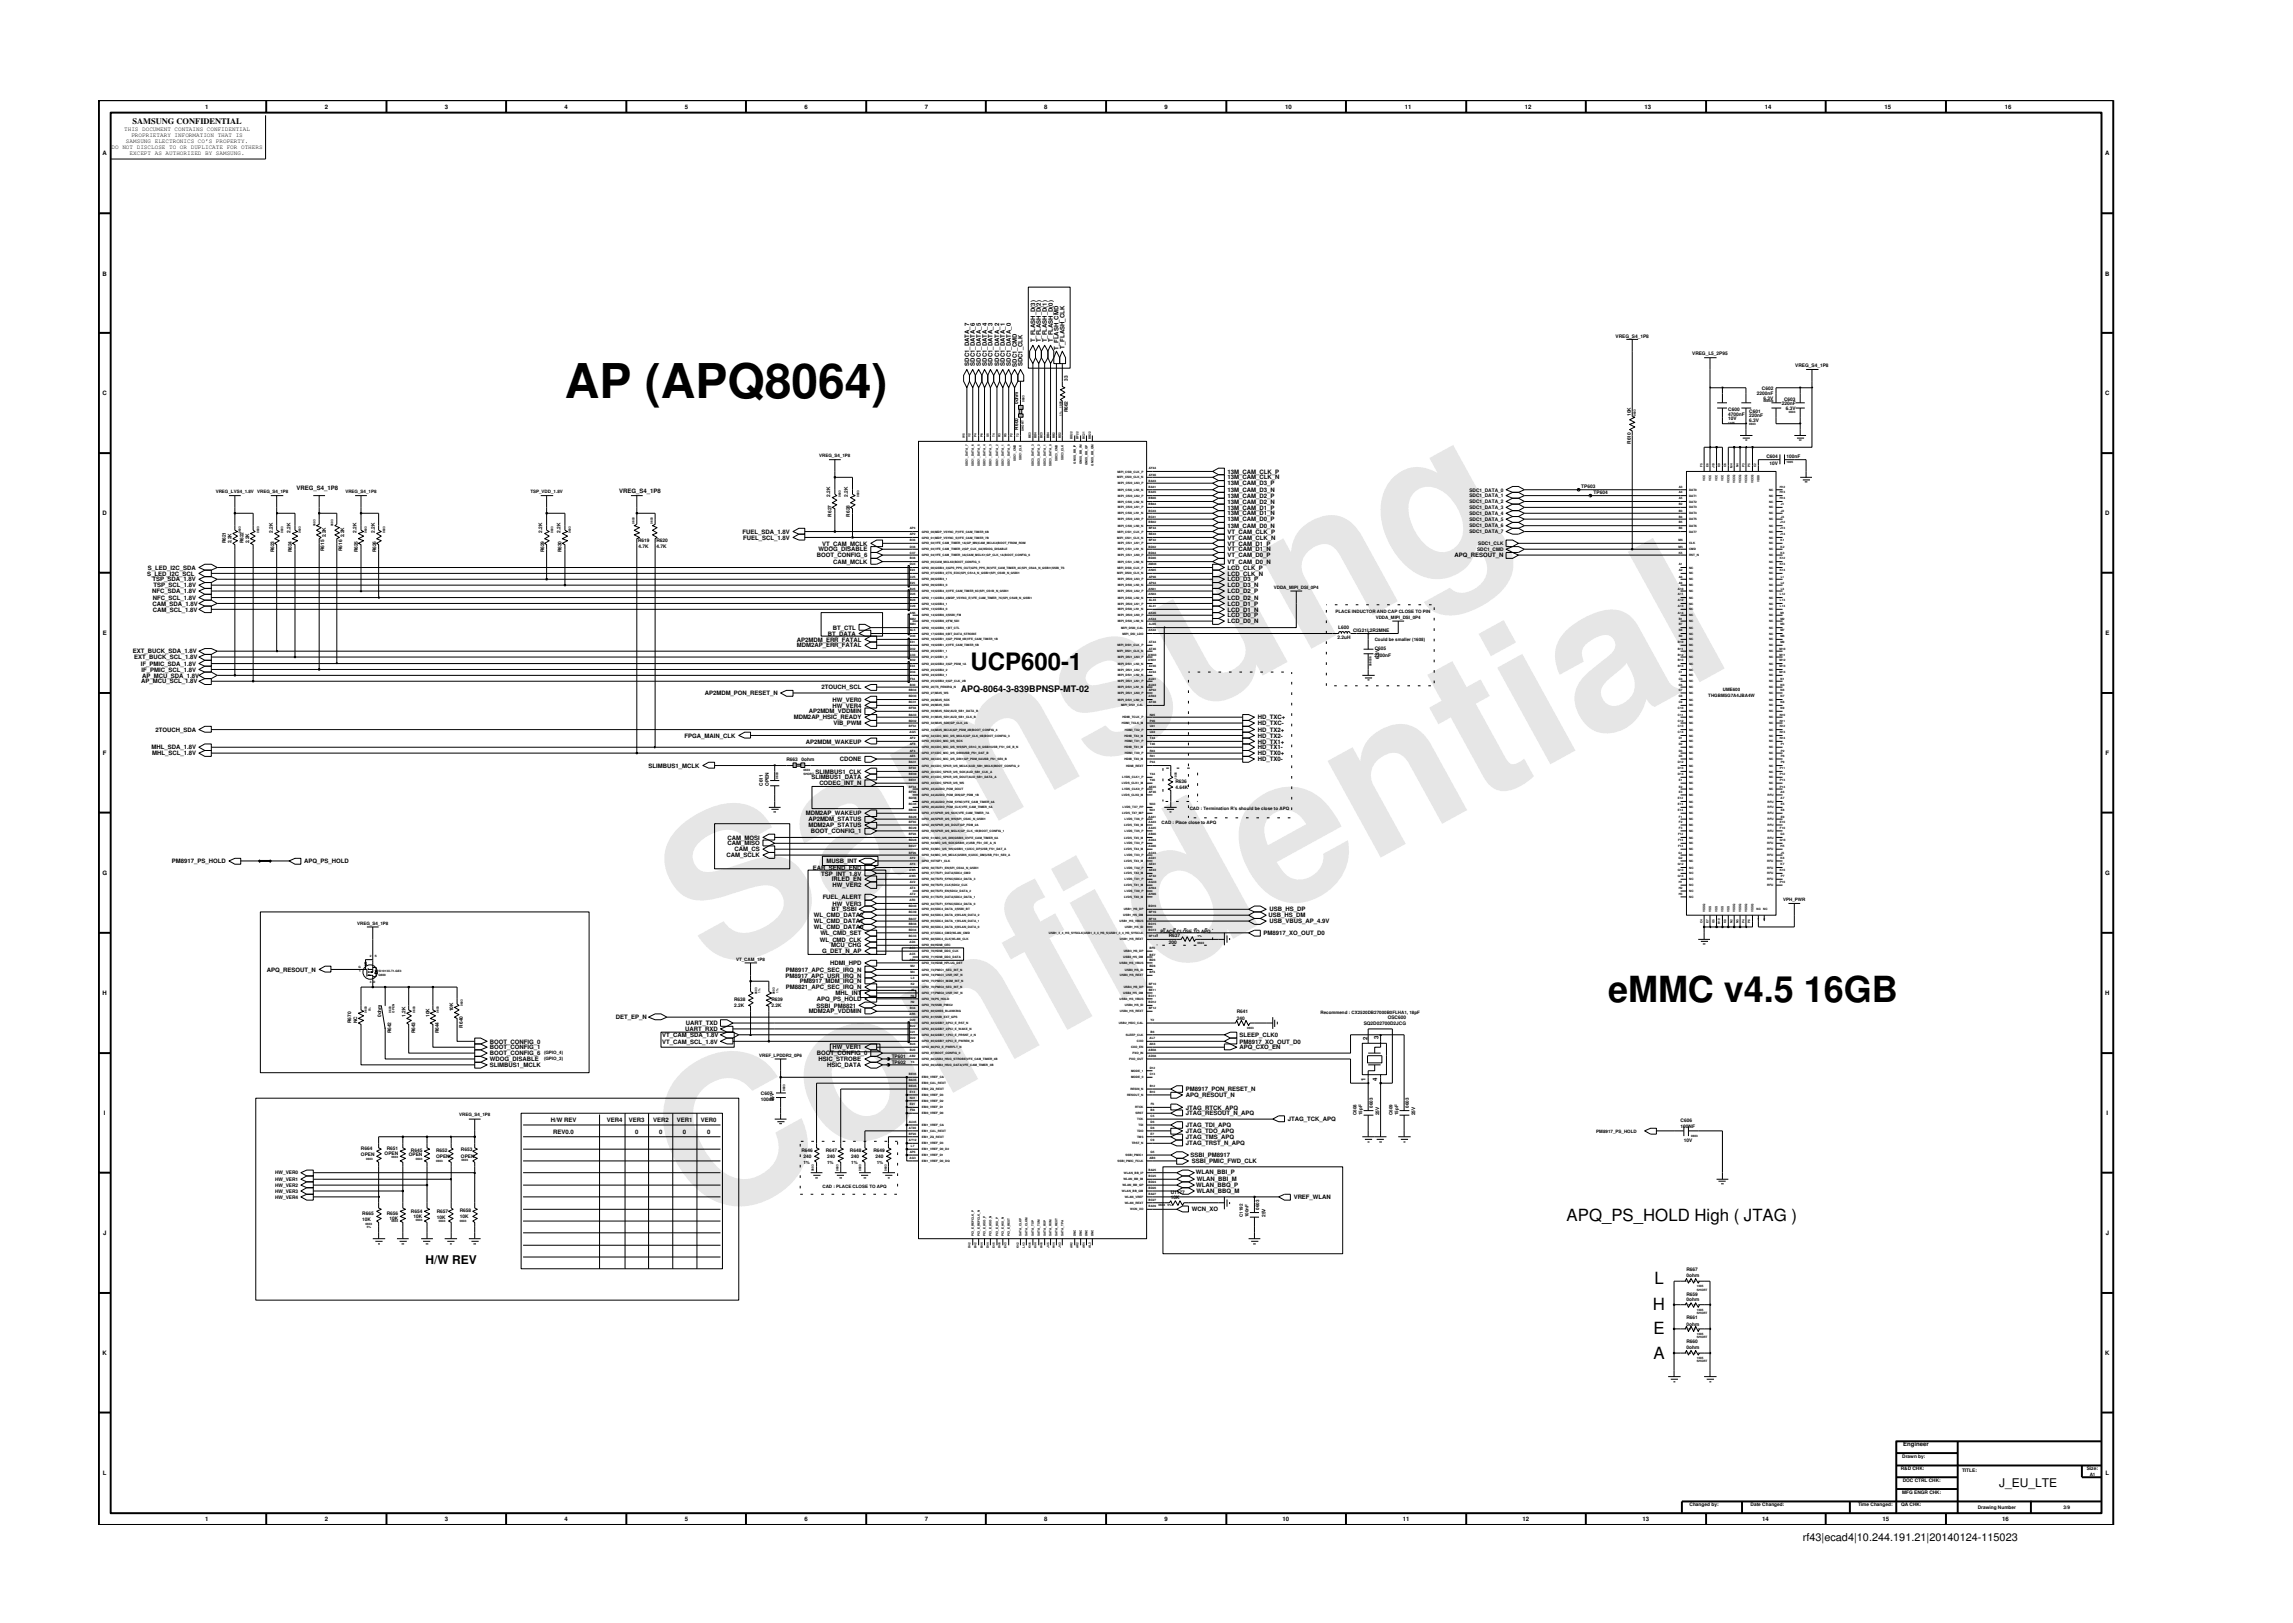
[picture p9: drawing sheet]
<svg xmlns="http://www.w3.org/2000/svg" width="297mm" height="210mm" viewBox="0 0 297 210" stroke-linecap="round" stroke-linejoin="round" font-family="sans-serif">
<defs><g id="words">
<g font-size="26.5" fill="#e6e6e6">
<text x="92.4" y="126.7" transform="rotate(-29 92.4 126.7)">Samsung</text>
<text x="91.1" y="159.4" transform="rotate(-29 91.1 159.4)">Confidential</text>
</g>
<text font-size="6.2" x="73.2" y="51.6">AP (APQ8064)</text>
<text font-size="4.7" x="208.3" y="129.8">eMMC v4.5 16GB</text>
<text font-size="3.1" x="125.7" y="86.8">UCP600-1</text>
<g font-size="2.2">
<text x="202.9" y="158.2">APQ_PS_HOLD High ( JTAG )</text>
<text x="214.3" y="166.3">L</text>
<text x="214.1" y="169.6">H</text>
<text x="214.2" y="172.8">E</text>
<text x="214.2" y="176.1">A</text>
</g>
<g font-size="1.6">
<text x="55.1" y="163.8">H/W REV</text>
<text x="259" y="192.7">J_EU_LTE</text>
</g>
<text font-size="1.4" x="233.5" y="199.7">rf43|ecad4|10.244.191.21|20140124-115023</text>
<text font-size="1.2" x="124.5" y="89.7">APQ-8064-3-839BPNSP-MT-02</text>
<text font-size="1.1" x="17.2" y="16.1">SAMSUNG CONFIDENTIAL</text>
<g font-size=".8">
<text x="16.1" y="17">THIS DOCUMENT CONTAINS CONFIDENTIAL</text>
<text x="17" y="17.8">PROPRIETARY INFORMATION THAT IS</text>
<text x="26.6" y="14.1">1</text>
<text x="42.1" y="14.1">2</text>
<text x="57.6" y="14.1">3</text>
<text x="73.1" y="14.1">4</text>
<text x="88.7" y="14.1">5</text>
<text x="104.2" y="14.1">6</text>
<text x="119.8" y="14.1">7</text>
<text x="135.3" y="14.1">8</text>
<text x="150.9" y="14.1">9</text>
<text x="166.5" y="14.1">10</text>
<text x="182" y="14.1">11</text>
<text x="197.5" y="14.1">12</text>
<text x="213" y="14.1">13</text>
<text x="228.6" y="14.1">14</text>
<text x="244.1" y="14.1">15</text>
<text x="259.7" y="14.1">16</text>
<text x="13.3" y="20.1">A</text>
<text x="14.5" y="19.3">DO NOT DISCLOSE TO OR DUPLICATE FOR OTHERS</text>
<text x="16.3" y="18.5">SAMSUNG ELECTRONICS CO’S PROPERTY.</text>
<text x="16.8" y="20.1">EXCEPT AS AUTHORIZED BY SAMSUNG.</text>
<text x="272.7" y="20.1">A</text>
<text x="13.3" y="35.7">B</text>
<text x="272.7" y="35.7">B</text>
<text x="125.5" y="47.4" transform="rotate(-90 125.5 47.4)">SDC1_DATA_7</text>
<text x="126.3" y="47.4" transform="rotate(-90 126.3 47.4)">SDC1_DATA_6</text>
<text x="127.1" y="47.4" transform="rotate(-90 127.1 47.4)">SDC1_DATA_5</text>
<text x="127.8" y="47.4" transform="rotate(-90 127.8 47.4)">SDC1_DATA_4</text>
<text x="128.6" y="47.4" transform="rotate(-90 128.6 47.4)">SDC1_DATA_3</text>
<text x="129.4" y="47.4" transform="rotate(-90 129.4 47.4)">SDC1_DATA_2</text>
<text x="130.2" y="47.4" transform="rotate(-90 130.2 47.4)">SDC1_DATA_1</text>
<text x="131" y="47.4" transform="rotate(-90 131 47.4)">SDC1_DATA_0</text>
<text x="131.7" y="47.5" transform="rotate(-90 131.7 47.5)">SDC1_CMD</text>
<text x="132.5" y="47.4" transform="rotate(-90 132.5 47.4)">SDC1_CLK</text>
<text x="134.1" y="44.3" transform="rotate(-90 134.1 44.3)">T_FLASH_D(3)</text>
<text x="134.8" y="44.3" transform="rotate(-90 134.8 44.3)">T_FLASH_D(2)</text>
<text x="135.6" y="44.3" transform="rotate(-90 135.6 44.3)">T_FLASH_D(1)</text>
<text x="136.4" y="44.3" transform="rotate(-90 136.4 44.3)">T_FLASH_D(0)</text>
<text x="137.1" y="45.3" transform="rotate(-90 137.1 45.3)">T_FLASH_CMD</text>
<text x="137.9" y="45.2" transform="rotate(-90 137.9 45.2)">T_FLASH_CLK</text>
<text x="13.3" y="51.2">C</text>
<text x="272.7" y="51.2">C</text>
<text x="38.4" y="63.5">VREG_S4_1P8</text>
<text x="80.2" y="63.9">VREG_S4_1P8</text>
<text x="159" y="62.1">13M_CAM_CLK_N</text>
<text x="159" y="64.5">13M_CAM_D2_P</text>
<text x="159" y="63.7">13M_CAM_D3_N</text>
<text x="159" y="62.9">13M_CAM_D3_P</text>
<text x="159" y="61.4">13M_CAM_CLK_P</text>
<text x="159" y="65.2">13M_CAM_D2_N</text>
<text x="13.3" y="66.8">D</text>
<text x="96.2" y="69.1">FUEL_SDA_1.8V</text>
<text x="96.3" y="69.9">FUEL_SCL_1.8V</text>
<text x="106" y="71.4">WDOG_DISABLE</text>
<text x="106.5" y="70.7">VT_CAM_MCLK</text>
<text x="159" y="71.4">VT_CAM_D1_N</text>
<text x="159" y="70.7">VT_CAM_D1_P</text>
<text x="159" y="68.4">13M_CAM_D0_N</text>
<text x="159" y="67.5">13M_CAM_D0_P</text>
<text x="159" y="66.8">13M_CAM_D1_N</text>
<text x="159" y="66">13M_CAM_D1_P</text>
<text x="159" y="69.9">VT_CAM_CLK_N</text>
<text x="159" y="69.1">VT_CAM_CLK_P</text>
<text x="272.7" y="66.8">D</text>
<text x="19" y="74.6">S_LED_I2C_SCL</text>
<text x="19.2" y="73.8">S_LED_I2C_SDA</text>
<text x="19.7" y="76.8">NFC_SDA_1.8V</text>
<text x="19.8" y="75.3">TSP_SDA_1.8V</text>
<text x="19.8" y="77.7">NFC_SCL_1.8V</text>
<text x="19.9" y="76.1">TSP_SCL_1.8V</text>
<text x="105.8" y="72.2">BOOT_CONFIG_6</text>
<text x="107.9" y="73">CAM_MCLK</text>
<text x="159" y="76.1">LCD_D3_N</text>
<text x="159" y="75.3">LCD_D3_P</text>
<text x="159" y="74.6">LCD_CLK_N</text>
<text x="159" y="73.8">LCD_CLK_P</text>
<text x="159" y="77.7">LCD_D2_N</text>
<text x="159" y="76.8">LCD_D2_P</text>
<text x="159" y="73">VT_CAM_D0_N</text>
<text x="159" y="72.2">VT_CAM_D0_P</text>
<text x="188.4" y="72.2">APQ_RESOUT_N</text>
<text x="13.3" y="82.3">E</text>
<text x="19.8" y="78.5">CAM_SDA_1.8V</text>
<text x="19.8" y="79.2">CAM_SCL_1.8V</text>
<text x="103.2" y="83.1">AP2MDM_ERR_FATAL</text>
<text x="103.2" y="83.9">MDM2AP_ERR_FATAL</text>
<text x="107.2" y="82.4">BT_DATA</text>
<text x="107.9" y="81.6">BT_CTL</text>
<text x="159" y="80.7">LCD_D0_N</text>
<text x="159" y="80">LCD_D0_P</text>
<text x="159" y="79.2">LCD_D1_N</text>
<text x="159" y="78.5">LCD_D1_P</text>
<text x="272.7" y="82.3">E</text>
<text x="17.2" y="84.6">EXT_BUCK_SDA_1.8V</text>
<text x="17.4" y="85.4">EXT_BUCK_SCL_1.8V</text>
<text x="18.3" y="86.2">IF_PMIC_SDA_1.8V</text>
<text x="18.3" y="88.5">AP_MCU_SCL_1.8V</text>
<text x="18.3" y="87">IF_PMIC_SCL_1.8V</text>
<text x="18.4" y="87.8">AP_MCU_SDA_1.8V</text>
<text x="106.4" y="89.3">2TOUCH_SCL</text>
<text x="20.2" y="94.8">2TOUCH_SDA</text>
<text x="88.7" y="95.6">FPGA_MAIN_CLK</text>
<text x="91.3" y="90.1">AP2MDM_PON_RESET_N</text>
<text x="102.8" y="93.2">MDM2AP_HSIC_READY</text>
<text x="104.8" y="92.4">AP2MDM_VDDMIN</text>
<text x="107.9" y="91.7">HW_VER4</text>
<text x="107.9" y="90.9">HW_VER0</text>
<text x="108" y="94">VIB_PWM</text>
<text x="162.9" y="94">HD_TXC-</text>
<text x="162.9" y="94.8">HD_TX2+</text>
<text x="162.9" y="95.6">HD_TX2-</text>
<text x="162.9" y="93.2">HD_TXC+</text>
<text x="13.3" y="97.8">F</text>
<text x="19.6" y="97.1">MHL_SDA_1.8V</text>
<text x="19.7" y="97.8">MHL_SCL_1.8V</text>
<text x="84" y="99.5">SLIMBUS1_MCLK</text>
<text x="104.4" y="96.3">AP2MDM_WAKEUP</text>
<text x="105.1" y="101">SLIMBUS1_DATA</text>
<text x="105.7" y="100.2">SLIMBUS1_CLK</text>
<text x="106.1" y="101.7">CODEC_INT_N</text>
<text x="108.8" y="98.6">CDONE</text>
<text x="162.9" y="97.8">HD_TX0+</text>
<text x="162.9" y="98.6">HD_TX0-</text>
<text x="162.9" y="96.3">HD_TX1+</text>
<text x="162.9" y="97.1">HD_TX1-</text>
<text x="272.8" y="97.8">F</text>
<text x="104.4" y="105.6">MDM2AP_WAKEUP</text>
<text x="104.7" y="106.4">AP2MDM_STATUS</text>
<text x="104.7" y="107.2">MDM2AP_STATUS</text>
<text x="105.1" y="107.9">BOOT_CONFIG_1</text>
<text x="13.3" y="113.3">G</text>
<text x="22.2" y="111.8">PM8917_PS_HOLD</text>
<text x="39.4" y="111.8">APQ_PS_HOLD</text>
<text x="94.1" y="111.1">CAM_SCLK</text>
<text x="94.2" y="109.5">CAM_MISO</text>
<text x="94.2" y="108.8">CAM_MOSI</text>
<text x="95.1" y="110.3">CAM_CS</text>
<text x="105.3" y="112.7">EAR_SEND_END</text>
<text x="106.4" y="113.4">TSP_INT_1.8V</text>
<text x="107.1" y="111.8">MUSB_INT</text>
<text x="272.7" y="113.3">G</text>
<text x="105.4" y="118.8">WL_CMD_DATA2</text>
<text x="105.4" y="119.6">WL_CMD_DATA1</text>
<text x="106.6" y="116.5">FUEL_ALERT</text>
<text x="107.7" y="118.1">BT_SSBI</text>
<text x="107.8" y="114.2">IRLED_EN</text>
<text x="107.9" y="117.3">HW_VER3</text>
<text x="107.9" y="114.9">HW_VER2</text>
<text x="164.3" y="118.8">USB_HS_DM</text>
<text x="164.4" y="118.1">USB_HS_DP</text>
<text x="164.5" y="119.6">USB_VBUS_AP_4.9V</text>
<text x="34.6" y="125.9">APQ_RESOUT_N</text>
<text x="101.8" y="125.9">PM8917_APC_SEC_IRQ_N</text>
<text x="105.4" y="120.4">WL_CMD_DATA0</text>
<text x="106.2" y="122">WL_CMD_CLK</text>
<text x="106.3" y="121.1">WL_CMD_SET</text>
<text x="106.5" y="123.5">G_DET_N_AP</text>
<text x="107.6" y="125">HDMI_HPD</text>
<text x="107.7" y="122.7">MCU_CHG</text>
<text x="163.7" y="121.1">PM8917_XO_OUT_D0</text>
<text x="13.3" y="128.9">H</text>
<text x="101.8" y="126.6">PM8917_APC_USR_IRQ_N</text>
<text x="101.8" y="128.2">PM8821_APC_SEC_IRQ_N</text>
<text x="103.6" y="127.4">PM8917_MDM_IRQ_N</text>
<text x="104.8" y="131.3">MDM2AP_VDDMIN</text>
<text x="105.8" y="130.5">SSBI_PM8821</text>
<text x="105.8" y="129.7">APQ_PS_HOLD</text>
<text x="108.3" y="128.9">MHL_INT</text>
<text x="272.7" y="128.9">H</text>
<text x="63.4" y="137.5">WDOG_DISABLE</text>
<text x="63.4" y="136.7">BOOT_CONFIG_6</text>
<text x="63.4" y="135.9">BOOT_CONFIG_1</text>
<text x="63.4" y="135.2">BOOT_CONFIG_0</text>
<text x="79.8" y="132.1">DET_EP_N</text>
<text x="85.8" y="135.2">VT_CAM_SCL_1.8V</text>
<text x="85.8" y="134.3">VT_CAM_SDA_1.8V</text>
<text x="88.8" y="133.6">UART_RXD</text>
<text x="88.8" y="132.8">UART_TXD</text>
<text x="105.8" y="136.7">BOOT_CONFIG_0</text>
<text x="106" y="137.5">HSIC_STROBE</text>
<text x="107.9" y="135.9">HW_VER1</text>
<text x="160.6" y="135.2">PM8917_XO_OUT_D0</text>
<text x="160.6" y="135.9">APQ_CXO_EN</text>
<text x="160.6" y="134.3">SLEEP_CLK0</text>
<text x="177.2" y="134.7" transform="rotate(-90 177.2 134.7)">2</text>
<text x="178.6" y="134.6" transform="rotate(-90 178.6 134.6)">3</text>
<text x="63.4" y="138.2">SLIMBUS1_MCLK</text>
<text x="107.1" y="138.2">HSIC_DATA</text>
<text x="153.6" y="141.4">PM8917_PON_RESET_N</text>
<text x="153.6" y="142.1">APQ_RESOUT_N</text>
<text x="153.6" y="143.7">JTAG_RTCK_APQ</text>
<text x="176.9" y="140" transform="rotate(-90 176.9 140)">1</text>
<text x="178.4" y="140" transform="rotate(-90 178.4 140)">4</text>
<text x="13.5" y="144.4">I</text>
<text x="71.3" y="145.3">H/W REV</text>
<text x="71.7" y="146.9">REV0.0</text>
<text x="78.6" y="145.3">VER4</text>
<text x="81.5" y="145.3">VER3</text>
<text x="82.3" y="146.9">0</text>
<text x="84.6" y="145.3">VER2</text>
<text x="85.4" y="146.9">0</text>
<text x="87.7" y="145.3">VER1</text>
<text x="88.5" y="146.9">0</text>
<text x="90.8" y="145.3">VER0</text>
<text x="91.6" y="146.9">0</text>
<text x="153.6" y="144.5">JTAG_RESOUT_N_APQ</text>
<text x="153.6" y="146.8">JTAG_TDO_APQ</text>
<text x="153.6" y="146">JTAG_TDI_APQ</text>
<text x="153.6" y="147.5">JTAG_TMS_APQ</text>
<text x="153.6" y="148.4">JTAG_TRST_N_APQ</text>
<text x="154.2" y="149.9">SSBI_PM8917</text>
<text x="166.8" y="145.3">JTAG_TCK_APQ</text>
<text x="272.9" y="144.4">I</text>
<text x="154.4" y="150.7">SSBI_PMIC_FWD_CLK</text>
<text x="154.9" y="152">WLAN_BBI_P</text>
<text x="154.9" y="153.8">WLAN_BBQ_P</text>
<text x="155" y="154.6">WLAN_BBQ_M</text>
<text x="155" y="153">WLAN_BBI_M</text>
<text x="167.6" y="155.3">VREF_WLAN</text>
<text x="13.4" y="160">J</text>
<text x="154.4" y="156.9">WCN_XO</text>
<text x="272.8" y="160">J</text>
<text x="13.3" y="175.5">K</text>
<text x="272.7" y="175.5">K</text>
<text x="13.3" y="191.1">L</text>
<text x="246.5" y="187.3">Engineer</text>
<text x="272.8" y="191.1">L</text>
<text x="26.6" y="197.1">1</text>
<text x="42.1" y="197.1">2</text>
<text x="57.6" y="197.1">3</text>
<text x="73.1" y="197.1">4</text>
<text x="88.7" y="197.1">5</text>
<text x="104.2" y="197.1">6</text>
<text x="119.8" y="197.1">7</text>
<text x="135.3" y="197.1">8</text>
<text x="150.9" y="197.1">9</text>
<text x="166.1" y="197.1">10</text>
<text x="181.7" y="197.1">11</text>
<text x="197.2" y="197.1">12</text>
<text x="212.8" y="197.1">13</text>
<text x="228.3" y="197.1">14</text>
<text x="243.9" y="197.1">15</text>
<text x="259.4" y="197.1">16</text>
</g>
<g font-size=".6">
<text x="209.3" y="43.8">VREG_S4_1P8</text>
<text x="219.2" y="46">VREG_L5_2P95</text>
<text x="232.6" y="47.6">VREG_S4_1P8</text>
<text x="131.9" y="52.4" transform="rotate(-90 131.9 52.4)">0ohm</text>
<text x="138.3" y="53.4" transform="rotate(-90 138.3 53.4)">R662</text>
<text x="138.3" y="49.3" transform="rotate(-90 138.3 49.3)">33</text>
<text x="211.3" y="53.9" transform="rotate(-90 211.3 53.9)">10K</text>
<text x="223.9" y="53.9">4700nF</text>
<text x="223.9" y="53.3">C600</text>
<text x="226.6" y="53.5">C601</text>
<text x="227.6" y="51.2">2200nF</text>
<text x="228.2" y="50.6">C602</text>
<text x="228.5" y="51.8">6.3V</text>
<text x="230.8" y="52.5">220nF</text>
<text x="231.1" y="51.9">C603</text>
<text x="231.3" y="53.1">6.3V</text>
<text x="106.1" y="59.3">VREG_S4_1P8</text>
<text x="131.9" y="55.7" transform="rotate(-90 131.9 55.7)">R600</text>
<text x="211.3" y="57.5" transform="rotate(-90 211.3 57.5)">R610</text>
<text x="223.9" y="54.5">10V</text>
<text x="226.6" y="54">220nF</text>
<text x="226.6" y="54.6">6.3V</text>
<text x="228.8" y="59.3">C604</text>
<text x="231.4" y="59.3">100nF</text>
<text x="27.9" y="63.8">VREG_LVS4_1.8V</text>
<text x="33.3" y="63.8">VREG_S4_1P8</text>
<text x="44.7" y="63.9">VREG_S4_1P8</text>
<text x="68.7" y="63.9">TSP_VDD_1.8V</text>
<text x="107.6" y="64.4" transform="rotate(-90 107.6 64.4)">2.2K</text>
<text x="109.8" y="64.4" transform="rotate(-90 109.8 64.4)">2.2K</text>
<text x="190.3" y="63.7">SDC1_DATA_0</text>
<text x="190.3" y="64.4">SDC1_DATA_1</text>
<text x="190.3" y="65.2">SDC1_DATA_2</text>
<text x="190.3" y="66">SDC1_DATA_3</text>
<text x="204.8" y="63.2">TP603</text>
<text x="206.4" y="64">TP604</text>
<text x="229.2" y="60.2">10V</text>
<text x="29.2" y="70.4" transform="rotate(-90 29.2 70.4)">R621</text>
<text x="30" y="70.4" transform="rotate(-90 30 70.4)">2.2K</text>
<text x="31.5" y="70.4" transform="rotate(-90 31.5 70.4)">R622</text>
<text x="32.3" y="70.4" transform="rotate(-90 32.3 70.4)">2.2K</text>
<text x="35.3" y="69" transform="rotate(-90 35.3 69)">2.2K</text>
<text x="35.5" y="71.6" transform="rotate(-90 35.5 71.6)">R623</text>
<text x="37.6" y="69" transform="rotate(-90 37.6 69)">2.2K</text>
<text x="37.8" y="71.6" transform="rotate(-90 37.8 71.6)">R624</text>
<text x="42" y="71.4" transform="rotate(-90 42 71.4)">R615</text>
<text x="42.2" y="69.6" transform="rotate(-90 42.2 69.6)">2.2K</text>
<text x="44.3" y="71.4" transform="rotate(-90 44.3 71.4)">R616</text>
<text x="44.6" y="69.6" transform="rotate(-90 44.6 69.6)">2.2K</text>
<text x="46.2" y="69" transform="rotate(-90 46.2 69)">2.2K</text>
<text x="46.3" y="71.6" transform="rotate(-90 46.3 71.6)">R625</text>
<text x="48.5" y="69" transform="rotate(-90 48.5 69)">2.2K</text>
<text x="48.7" y="71.6" transform="rotate(-90 48.7 71.6)">R626</text>
<text x="70.2" y="69" transform="rotate(-90 70.2 69)">2.2K</text>
<text x="70.5" y="71.6" transform="rotate(-90 70.5 71.6)">R629</text>
<text x="72.6" y="69" transform="rotate(-90 72.6 69)">2.2K</text>
<text x="72.8" y="71.6" transform="rotate(-90 72.8 71.6)">R630</text>
<text x="82.7" y="70.3">R619</text>
<text x="82.7" y="71">4.7K</text>
<text x="85" y="70.9">4.7K</text>
<text x="85" y="70.3">R620</text>
<text x="107.7" y="66.9" transform="rotate(-90 107.7 66.9)">R627</text>
<text x="110.1" y="66.9" transform="rotate(-90 110.1 66.9)">R628</text>
<text x="190.3" y="66.7">SDC1_DATA_4</text>
<text x="190.3" y="67.5">SDC1_DATA_5</text>
<text x="190.3" y="68.3">SDC1_DATA_6</text>
<text x="190.3" y="69.1">SDC1_DATA_7</text>
<text x="191.3" y="71.4">SDC1_CMD</text>
<text x="191.5" y="70.6">SDC1_CLK</text>
<text x="165" y="76.3">VDDA_MIPI_DSI_0P4</text>
<text x="173" y="79.4">PLACE INDUCTOR AND CAP CLOSE TO PIN</text>
<text x="173.3" y="82.8">2.2uH</text>
<text x="173.4" y="81.5">L600</text>
<text x="175.3" y="81.9">CIG21L2R2MNE</text>
<text x="178.1" y="83">Could be smaller (1608)</text>
<text x="178.2" y="80.2">VDDA_MIPI_DSI_0P4</text>
<text x="178.1" y="85.1">2200nF</text>
<text x="178.1" y="84.2">C605</text>
<text x="178.7" y="85.4" transform="rotate(-90 178.7 85.4)">6.3V</text>
<text x="223.2" y="89.5">UME600</text>
<text x="221.3" y="90.2">THGBM5G7A4JBA4W</text>
<text x="98.8" y="101.8" transform="rotate(-90 98.8 101.8)">C611</text>
<text x="99.6" y="101.8" transform="rotate(-90 99.6 101.8)">OPEN</text>
<text x="101.9" y="98.6">R663</text>
<text x="103.8" y="98.6">0ohm</text>
<text x="152.3" y="101.5">R636</text>
<text x="150.5" y="106.7">CAD : Place close to APQ</text>
<text x="152.3" y="102.2">4.64K</text>
<text x="154.1" y="104.9">CAD : Termination R’s should be close to APQ</text>
<text x="46.3" y="119.9">VREG_S4_1P8</text>
<text x="231" y="116.7">VPH_PWR</text>
<text x="95.3" y="124.5">VT_CAM_1P8</text>
<text x="150.3" y="120.8">PLACE CLOSE TO APQ</text>
<text x="151.4" y="122.3">200</text>
<text x="151.4" y="121.4">R637</text>
<text x="49.4" y="131.8" transform="rotate(-90 49.4 131.8)">0ohm</text>
<text x="52.5" y="131.8" transform="rotate(-90 52.5 131.8)">1.2K</text>
<text x="55.7" y="131.8" transform="rotate(-90 55.7 131.8)">10K</text>
<text x="58.7" y="131" transform="rotate(-90 58.7 131)">10K</text>
<text x="95.1" y="129.7">R638</text>
<text x="95.1" y="130.4">2.2K</text>
<text x="99.9" y="130.4">2.2K</text>
<text x="99.9" y="129.7">R639</text>
<text x="160.2" y="131.3">R641</text>
<text x="171.1" y="131.3">Recommend : CX2520DB27000B0FLHA1, 18pF</text>
<text x="179.8" y="132">OSC600</text>
<text x="45.5" y="132.5" transform="rotate(-90 45.5 132.5)">R670</text>
<text x="46.3" y="132.5" transform="rotate(-90 46.3 132.5)">NC</text>
<text x="50.7" y="133.9" transform="rotate(-90 50.7 133.9)">R642</text>
<text x="53.8" y="133.9" transform="rotate(-90 53.8 133.9)">R643</text>
<text x="56.8" y="133.9" transform="rotate(-90 56.8 133.9)">R644</text>
<text x="60" y="133.1" transform="rotate(-90 60 133.1)">R640</text>
<text x="70.5" y="136.6">(GPIO_4)</text>
<text x="70.5" y="137.4">(GPIO_3)</text>
<text x="98.3" y="137">VREF_LPDDR2_0P6</text>
<text x="115.5" y="137">TP601</text>
<text x="115.5" y="137.8">TP602</text>
<text x="160.2" y="132.1">240</text>
<text x="176.7" y="132.8">SQ2D02700D2JCG</text>
<text x="98.6" y="142.6">100nF</text>
<text x="98.6" y="141.8">C607</text>
<text x="100.2" y="142.7" transform="rotate(-90 100.2 142.7)">25V</text>
<text x="177.8" y="143.5" transform="rotate(-90 177.8 143.5)">0603</text>
<text x="182.5" y="143.5" transform="rotate(-90 182.5 143.5)">0603</text>
<text x="46.8" y="149">R664</text>
<text x="46.8" y="149.8">OPEN</text>
<text x="49.8" y="149.6">OPEN</text>
<text x="50.1" y="149">R651</text>
<text x="53" y="149.8">OPEN</text>
<text x="53.2" y="149.2">R645</text>
<text x="56.5" y="149.2">R652</text>
<text x="59.5" y="144.6">VREG_S4_1P8</text>
<text x="59.7" y="150">OPEN</text>
<text x="59.7" y="149.1">R653</text>
<text x="103.8" y="149.2">R646</text>
<text x="107" y="149.2">R647</text>
<text x="110.1" y="149.2">R648</text>
<text x="113.1" y="149.2">R649</text>
<text x="175.7" y="144.5" transform="rotate(-90 175.7 144.5)">C608</text>
<text x="176.5" y="144.5" transform="rotate(-90 176.5 144.5)">15pF</text>
<text x="178.7" y="144.5" transform="rotate(-90 178.7 144.5)">25V</text>
<text x="180.4" y="144.5" transform="rotate(-90 180.4 144.5)">C609</text>
<text x="181.1" y="144.5" transform="rotate(-90 181.1 144.5)">15pF</text>
<text x="183.3" y="144.5" transform="rotate(-90 183.3 144.5)">25V</text>
<text x="206.8" y="146.7">PM8917_PS_HOLD</text>
<text x="217.7" y="146.1">100NF</text>
<text x="217.7" y="145.3">C606</text>
<text x="218.1" y="147.9">10V</text>
<text x="35.6" y="155.3">HW_VER4</text>
<text x="35.6" y="153.8">HW_VER2</text>
<text x="35.6" y="153">HW_VER1</text>
<text x="35.6" y="152.1">HW_VER0</text>
<text x="35.6" y="154.5">HW_VER3</text>
<text x="56.5" y="150.1">OPEN</text>
<text x="104.1" y="150.8">1%</text>
<text x="104.1" y="150.1">240</text>
<text x="106.5" y="153.9">CAD : PLACE CLOSE TO APQ</text>
<text x="107.1" y="150.8">1%</text>
<text x="107.1" y="150.1">240</text>
<text x="110.3" y="150.8">1%</text>
<text x="110.3" y="150.1">240</text>
<text x="113.4" y="150.1">240</text>
<text x="113.6" y="150.8">1%</text>
<text x="151.7" y="154.6">U1177</text>
<text x="151.7" y="155.4">10K</text>
<text x="46.9" y="157.4">R665</text>
<text x="46.9" y="158.2">10K</text>
<text x="50.1" y="157.4">R656</text>
<text x="50.5" y="158">10K</text>
<text x="53.2" y="157.2">R654</text>
<text x="53.6" y="157.8">10K</text>
<text x="56.6" y="157.1">R657</text>
<text x="56.6" y="157.9">10K</text>
<text x="59.5" y="157.8">10K</text>
<text x="59.5" y="157">R658</text>
<text x="161" y="157.7" transform="rotate(-90 161 157.7)">C1192</text>
<text x="161.7" y="157.7" transform="rotate(-90 161.7 157.7)">100nF</text>
<text x="163.1" y="156.7" transform="rotate(-90 163.1 156.7)">0603</text>
<text x="163.9" y="157.7" transform="rotate(-90 163.9 157.7)">25V</text>
<text x="218.5" y="167.8">R659</text>
<text x="218.5" y="164.7">R667</text>
<text x="218.5" y="165.5">0ohm</text>
<text x="218.5" y="168.6">0ohm</text>
<text x="218.5" y="171.7">0ohm</text>
<text x="218.5" y="170.9">R661</text>
<text x="218.5" y="174.8">0ohm</text>
<text x="218.5" y="174">R660</text>
<text x="246.2" y="190.4">R&amp;D CHK:</text>
<text x="246.4" y="188.9">Drawn by:</text>
<text x="254.2" y="190.7">TITLE:</text>
<text x="270.3" y="190.4">Size:</text>
<text x="270.7" y="191.2">A1</text>
<text x="218.9" y="195.1">Changed by:</text>
<text x="226.8" y="195.1">Date Changed:</text>
<text x="240.7" y="195.1">Time Changed:</text>
<text x="246.3" y="195.1">QA CHK:</text>
<text x="246.4" y="193.6">MFG ENGR CHK:</text>
<text x="246.5" y="192">DOC CTRL CHK:</text>
<text x="256.2" y="195.5">Drawing Number</text>
<text x="267.3" y="195.5">3/9</text>
</g>
<g font-size=".4">
<text x="132.7" y="52.1" transform="rotate(-90 132.7 52.1)">0603</text>
<text x="137.6" y="53.8" transform="rotate(-90 137.6 53.8)">1%</text>
<text x="137.6" y="52.8" transform="rotate(-90 137.6 52.8)">1005</text>
<text x="211.9" y="53.9" transform="rotate(-90 211.9 53.9)">0603</text>
<text x="228.4" y="52.1">066036</text>
<text x="231.7" y="53.5">0603</text>
<text x="125" y="56.7" transform="rotate(-90 125 56.7)">W5</text>
<text x="125.7" y="56.7" transform="rotate(-90 125.7 56.7)">V2</text>
<text x="126.5" y="56.7" transform="rotate(-90 126.5 56.7)">P4</text>
<text x="127.3" y="56.7" transform="rotate(-90 127.3 56.7)">P6</text>
<text x="128.1" y="56.7" transform="rotate(-90 128.1 56.7)">U5</text>
<text x="128.9" y="56.6" transform="rotate(-90 128.9 56.6)">T4</text>
<text x="129.6" y="56.7" transform="rotate(-90 129.6 56.7)">R3</text>
<text x="130.4" y="56.7" transform="rotate(-90 130.4 56.7)">R5</text>
<text x="131.1" y="56.7" transform="rotate(-90 131.1 56.7)">P2</text>
<text x="131.6" y="59.7" transform="rotate(-90 131.6 59.7)">SDC1_CMD</text>
<text x="132" y="56.6" transform="rotate(-90 132 56.6)">T2</text>
<text x="132.3" y="59.7" transform="rotate(-90 132.3 59.7)">SDC1_CLK</text>
<text x="132.6" y="55.8" transform="rotate(-90 132.6 55.8)">SHORT</text>
<text x="133.5" y="56.8" transform="rotate(-90 133.5 56.8)">BE3</text>
<text x="134.3" y="56.8" transform="rotate(-90 134.3 56.8)">BD4</text>
<text x="135" y="56.8" transform="rotate(-90 135 56.8)">BC3</text>
<text x="135.9" y="56.8" transform="rotate(-90 135.9 56.8)">BB4</text>
<text x="136.7" y="56.8" transform="rotate(-90 136.7 56.8)">BB2</text>
<text x="137" y="59.7" transform="rotate(-90 137 59.7)">SDC3_CMD</text>
<text x="137.4" y="56.8" transform="rotate(-90 137.4 56.8)">BD2</text>
<text x="137.8" y="59.7" transform="rotate(-90 137.8 59.7)">SDC3_CLK</text>
<text x="138.9" y="56.9" transform="rotate(-90 138.9 56.9)">BD22</text>
<text x="139.7" y="56.9" transform="rotate(-90 139.7 56.9)">BF22</text>
<text x="140.5" y="56.9" transform="rotate(-90 140.5 56.9)">BC21</text>
<text x="141.3" y="56.9" transform="rotate(-90 141.3 56.9)">BB22</text>
<text x="223.9" y="54.9">1106</text>
<text x="226.6" y="55.1">0603</text>
<text x="108.9" y="64.4" transform="rotate(-90 108.9 64.4)">0603</text>
<text x="111.3" y="64.4" transform="rotate(-90 111.3 64.4)">0603</text>
<text x="125.4" y="60.4" transform="rotate(-90 125.4 60.4)">SDC1_DATA_7</text>
<text x="126.2" y="60.4" transform="rotate(-90 126.2 60.4)">SDC1_DATA_6</text>
<text x="126.9" y="60.4" transform="rotate(-90 126.9 60.4)">SDC1_DATA_5</text>
<text x="127.7" y="60.4" transform="rotate(-90 127.7 60.4)">SDC1_DATA_4</text>
<text x="128.4" y="60.4" transform="rotate(-90 128.4 60.4)">SDC1_DATA_3</text>
<text x="129.3" y="60.4" transform="rotate(-90 129.3 60.4)">SDC1_DATA_2</text>
<text x="130" y="60.4" transform="rotate(-90 130 60.4)">SDC1_DATA_1</text>
<text x="130.8" y="60.4" transform="rotate(-90 130.8 60.4)">SDC1_DATA_0</text>
<text x="133.9" y="60.4" transform="rotate(-90 133.9 60.4)">SDC3_DATA_3</text>
<text x="134.7" y="60.4" transform="rotate(-90 134.7 60.4)">SDC3_DATA_2</text>
<text x="135.5" y="60.4" transform="rotate(-90 135.5 60.4)">SDC3_DATA_1</text>
<text x="136.2" y="60.4" transform="rotate(-90 136.2 60.4)">SDC3_DATA_0</text>
<text x="139.4" y="60.1" transform="rotate(-90 139.4 60.1)">GNSS_BB_IP</text>
<text x="140.1" y="60.1" transform="rotate(-90 140.1 60.1)">GNSS_BB_IM</text>
<text x="140.9" y="60.3" transform="rotate(-90 140.9 60.3)">GNSS_BB_QP</text>
<text x="141.6" y="60.3" transform="rotate(-90 141.6 60.3)">GNSS_BB_QM</text>
<text x="144.7" y="62">MIPI_CSI0_CLK_N</text>
<text x="144.7" y="61.2">MIPI_CSI0_CLK_P</text>
<text x="144.8" y="63.6">MIPI_CSI0_LN3_N</text>
<text x="144.8" y="65.1">MIPI_CSI0_LN2_N</text>
<text x="144.8" y="65.9">MIPI_CSI0_LN1_P</text>
<text x="144.8" y="62.7">MIPI_CSI0_LN3_P</text>
<text x="144.8" y="64.3">MIPI_CSI0_LN2_P</text>
<text x="148.8" y="65.4">BB44</text>
<text x="148.8" y="64.7">BB46</text>
<text x="148.8" y="63.2">BA41</text>
<text x="148.8" y="62.4">BA43</text>
<text x="148.8" y="63.9">BA45</text>
<text x="148.8" y="60.8">AY44</text>
<text x="148.8" y="61.6">AY46</text>
<text x="217.5" y="63.2">A3</text>
<text x="217.5" y="63.9">A4</text>
<text x="217.5" y="64.7">A5</text>
<text x="217.5" y="65.4">B2</text>
<text x="218.8" y="63.6">DAT0</text>
<text x="218.8" y="64.3">DAT1</text>
<text x="218.8" y="65.1">DAT2</text>
<text x="218.8" y="65.9">DAT3</text>
<text x="220.6" y="60.5" transform="rotate(-90 220.6 60.5)">F5</text>
<text x="220.9" y="62.3" transform="rotate(-90 220.9 62.3)">VCC</text>
<text x="221.3" y="60.5" transform="rotate(-90 221.3 60.5)">E6</text>
<text x="221.7" y="62.3" transform="rotate(-90 221.7 62.3)">VCC</text>
<text x="222.1" y="60.6" transform="rotate(-90 222.1 60.6)">J10</text>
<text x="222.5" y="62.3" transform="rotate(-90 222.5 62.3)">VCC</text>
<text x="222.8" y="60.6" transform="rotate(-90 222.8 60.6)">K9</text>
<text x="223.3" y="62.3" transform="rotate(-90 223.3 62.3)">VCC</text>
<text x="223.6" y="60.6" transform="rotate(-90 223.6 60.6)">C6</text>
<text x="224" y="62.6" transform="rotate(-90 224 62.6)">VCCQ</text>
<text x="224.5" y="60.6" transform="rotate(-90 224.5 60.6)">M4</text>
<text x="224.8" y="62.6" transform="rotate(-90 224.8 62.6)">VCCQ</text>
<text x="225.2" y="60.6" transform="rotate(-90 225.2 60.6)">N4</text>
<text x="225.6" y="62.6" transform="rotate(-90 225.6 62.6)">VCCQ</text>
<text x="226" y="60.5" transform="rotate(-90 226 60.5)">P3</text>
<text x="226.3" y="62.6" transform="rotate(-90 226.3 62.6)">VCCQ</text>
<text x="226.7" y="60.5" transform="rotate(-90 226.7 60.5)">P5</text>
<text x="227.2" y="62.6" transform="rotate(-90 227.2 62.6)">VCCQ</text>
<text x="227.5" y="60.6" transform="rotate(-90 227.5 60.6)">C2</text>
<text x="227.9" y="62.4" transform="rotate(-90 227.9 62.4)">VDDI</text>
<text x="229.2" y="65.9">NC</text>
<text x="229.2" y="63.6">NC</text>
<text x="229.2" y="64.3">NC</text>
<text x="229.2" y="65.1">NC</text>
<text x="230.6" y="63.2">H12</text>
<text x="230.6" y="63.9">H13</text>
<text x="230.6" y="64.7">H14</text>
<text x="230.7" y="65.4">J1</text>
<text x="231.4" y="60">1005</text>
<text x="31.2" y="69" transform="rotate(-90 31.2 69)">0603</text>
<text x="33.6" y="69" transform="rotate(-90 33.6 69)">0603</text>
<text x="36.7" y="69" transform="rotate(-90 36.7 69)">0603</text>
<text x="39" y="69" transform="rotate(-90 39 69)">0603</text>
<text x="40.9" y="68.2" transform="rotate(-90 40.9 68.2)">0603</text>
<text x="43.2" y="68.2" transform="rotate(-90 43.2 68.2)">0603</text>
<text x="47.5" y="69" transform="rotate(-90 47.5 69)">0603</text>
<text x="49.9" y="69" transform="rotate(-90 49.9 69)">0603</text>
<text x="71.7" y="69" transform="rotate(-90 71.7 69)">0603</text>
<text x="73.9" y="69" transform="rotate(-90 73.9 69)">0603</text>
<text x="82.2" y="67.8" transform="rotate(-90 82.2 67.8)">0603</text>
<text x="84.6" y="67.8" transform="rotate(-90 84.6 67.8)">0603</text>
<text x="117.8" y="69.3">AP2</text>
<text x="117.8" y="68.6">AP4</text>
<text x="117.9" y="71.7">C37</text>
<text x="117.9" y="70.1">B36</text>
<text x="117.9" y="71">D38</text>
<text x="119.4" y="69">GPIO_00|MDP_VSYNC_P|VFE_CAM_TIMER_6B</text>
<text x="119.4" y="70.5">GPIO_02|VFE_CAM_TIMER_1A|GP_MN|CAM_MCLK2|BOOT_FROM_ROM</text>
<text x="119.4" y="71.3">GPIO_03|VFE_CAM_TIMER_2|GP_CLK_0A|WDOG_DISABLE</text>
<text x="119.4" y="69.8">GPIO_01|MDP_VSYNC_S|VFE_CAM_TIMER_7B</text>
<text x="144.7" y="69.8">MIPI_CSI1_CLK_N</text>
<text x="144.7" y="69">MIPI_CSI1_CLK_P</text>
<text x="144.8" y="68.2">MIPI_CSI0_LN0_N</text>
<text x="144.8" y="66.6">MIPI_CSI0_LN1_N</text>
<text x="144.8" y="71.3">MIPI_CSI1_LN1_N</text>
<text x="144.8" y="70.5">MIPI_CSI1_LN1_P</text>
<text x="144.8" y="67.4">MIPI_CSI0_LN0_P</text>
<text x="148.8" y="67.8">BB42</text>
<text x="148.8" y="67.1">BC41</text>
<text x="148.8" y="66.3">BC43</text>
<text x="148.8" y="71">BD42</text>
<text x="148.8" y="71.7">BD44</text>
<text x="148.8" y="69.3">BE43</text>
<text x="148.8" y="70.1">BF42</text>
<text x="148.8" y="68.6">BF44</text>
<text x="217.4" y="71">M5</text>
<text x="217.4" y="70.1">M6</text>
<text x="217.5" y="71.7">K5</text>
<text x="217.5" y="66.3">B3</text>
<text x="217.5" y="67.1">B4</text>
<text x="217.5" y="67.8">B5</text>
<text x="217.5" y="68.6">B6</text>
<text x="218.8" y="71.3">CMD</text>
<text x="218.8" y="70.5">CLK</text>
<text x="218.8" y="66.6">DAT4</text>
<text x="218.8" y="67.4">DAT5</text>
<text x="218.8" y="68.2">DAT6</text>
<text x="218.8" y="69">DAT7</text>
<text x="229.2" y="66.6">NC</text>
<text x="229.2" y="67.4">NC</text>
<text x="229.2" y="70.5">NC</text>
<text x="229.2" y="68.2">NC</text>
<text x="229.2" y="69">NC</text>
<text x="229.2" y="69.8">NC</text>
<text x="229.2" y="71.3">NC</text>
<text x="230.6" y="67.8">J12</text>
<text x="230.6" y="68.6">J13</text>
<text x="230.6" y="69.3">J14</text>
<text x="230.7" y="70.1">K1</text>
<text x="230.7" y="71">K2</text>
<text x="230.7" y="71.7">K3</text>
<text x="230.7" y="66.3">J2</text>
<text x="230.7" y="67.1">J3</text>
<text x="117.9" y="74.8">C25</text>
<text x="117.9" y="73.2">D24</text>
<text x="117.9" y="76.4">B26</text>
<text x="117.9" y="77.9">B28</text>
<text x="117.9" y="72.5">B38</text>
<text x="117.9" y="77.1">D26</text>
<text x="117.9" y="74">E23</text>
<text x="117.9" y="75.6">E25</text>
<text x="119.4" y="75.2">GPIO_08|GSBI3_1</text>
<text x="119.4" y="72.1">GPIO_04|VFE_CAM_TIMER_3A|CAM_MCLK1|GP_CLK_1A|BOOT_CONFIG_6</text>
<text x="119.4" y="72.9">GPIO_05|CAM_MCLK0|BOOT_CONFIG_5</text>
<text x="119.4" y="76.7">GPIO_10|GSBI4_3|VFE_CAM_TIMER_6C|SPI_CS1B_N_GSBI1</text>
<text x="119.4" y="74.4">GPIO_07|GSBI3_2|TS_EOC|SPI_CS1A_N_GSBI1|SPI_CS3B_N_GSBI1</text>
<text x="119.4" y="75.9">GPIO_09|GSBI3_0</text>
<text x="119.4" y="73.7">GPIO_06|GSBI3_3|GPS_PPS_OUT|GPS_PPS_IN|VFE_CAM_TIMER_4C|SPI_CS2A_N_GSBI1|SSBI_TS</text>
<text x="119.4" y="77.6">GPIO_11|GSBI4_2|MDP_VSYNC_E|VFE_CAM_TIMER_7C|SPI_CS2B_N_GSBI1</text>
<text x="144.7" y="74.4">MIPI_DSI0_CLK_N</text>
<text x="144.7" y="73.7">MIPI_DSI0_CLK_P</text>
<text x="144.8" y="72.9">MIPI_CSI1_LN0_N</text>
<text x="144.8" y="75.9">MIPI_DSI0_LN3_N</text>
<text x="144.8" y="77.6">MIPI_DSI0_LN2_N</text>
<text x="144.8" y="72.1">MIPI_CSI1_LN0_P</text>
<text x="144.8" y="75.2">MIPI_DSI0_LN3_P</text>
<text x="144.8" y="76.7">MIPI_DSI0_LN2_P</text>
<text x="148.8" y="73.2">AM46</text>
<text x="148.8" y="72.5">BD46</text>
<text x="148.8" y="76.4">AN41</text>
<text x="148.8" y="77.1">AN43</text>
<text x="148.8" y="74">AN45</text>
<text x="148.8" y="75.6">AP44</text>
<text x="148.8" y="74.8">AP46</text>
<text x="148.8" y="77.9">AL43</text>
<text x="217.3" y="76.4">A10</text>
<text x="217.4" y="77.1">A11</text>
<text x="217.4" y="77.9">A12</text>
<text x="217.5" y="73.2">A1</text>
<text x="217.5" y="74.8">A8</text>
<text x="217.5" y="75.6">A9</text>
<text x="217.5" y="74">A2</text>
<text x="218.8" y="73.7">NC</text>
<text x="218.8" y="76.7">NC</text>
<text x="218.8" y="75.2">NC</text>
<text x="218.8" y="75.9">NC</text>
<text x="218.8" y="77.6">NC</text>
<text x="218.8" y="74.4">NC</text>
<text x="218.8" y="72.1">RST_N</text>
<text x="229.2" y="75.2">NC</text>
<text x="229.2" y="72.9">NC</text>
<text x="229.2" y="73.7">NC</text>
<text x="229.2" y="74.4">NC</text>
<text x="229.2" y="77.6">NC</text>
<text x="229.2" y="75.9">NC</text>
<text x="229.2" y="76.7">NC</text>
<text x="229.2" y="72.1">NC</text>
<text x="230.6" y="72.5">K12</text>
<text x="230.6" y="73.2">K13</text>
<text x="230.6" y="74">K14</text>
<text x="230.6" y="77.1">L12</text>
<text x="230.6" y="77.9">L13</text>
<text x="230.7" y="74.8">L1</text>
<text x="230.7" y="75.6">L2</text>
<text x="230.7" y="76.4">L3</text>
<text x="117.8" y="80.3">AM2</text>
<text x="117.8" y="81">AM4</text>
<text x="117.8" y="79.5">AN5</text>
<text x="117.9" y="81.8">AL5</text>
<text x="117.9" y="78.7">C29</text>
<text x="117.9" y="82.6">D30</text>
<text x="117.9" y="83.3">E31</text>
<text x="119.4" y="82.2">GPIO_17|GSBI6_0|BT_DATA_STROBE</text>
<text x="119.4" y="79.1">GPIO_13|GSBI4_0</text>
<text x="119.4" y="78.3">GPIO_12|GSBI4_1</text>
<text x="119.4" y="83.7">GPIO_19|GSBI1_2|VFE_CAM_TIMER_5B</text>
<text x="119.4" y="83">GPIO_18|GSBI1_3|GP_PDM_0B|VFE_CAM_TIMER_1B</text>
<text x="119.4" y="80.6">GPIO_15|GSBI6_2|FM_SDI</text>
<text x="119.4" y="81.4">GPIO_16|GSBI6_1|BT_CTL</text>
<text x="119.4" y="79.8">GPIO_14|GSBI6_3|SSBI_FM</text>
<text x="144.7" y="83.7">MIPI_DSI1_CLK_P</text>
<text x="144.8" y="79.1">MIPI_DSI0_LN1_N</text>
<text x="144.8" y="80.6">MIPI_DSI0_LN0_N</text>
<text x="144.8" y="78.3">MIPI_DSI0_LN1_P</text>
<text x="144.8" y="79.8">MIPI_DSI0_LN0_P</text>
<text x="145.2" y="81.4">MIPI_DSI0_CAL</text>
<text x="145.4" y="82.2">MIPI_DSI_LDO</text>
<text x="148.8" y="81.8">AK42</text>
<text x="148.8" y="80.3">AK44</text>
<text x="148.8" y="79.5">AK46</text>
<text x="148.8" y="78.7">AL41</text>
<text x="148.8" y="83.3">AT44</text>
<text x="148.8" y="81">AJ45</text>
<text x="217.4" y="83.3">B10</text>
<text x="217.4" y="78.7">A13</text>
<text x="217.4" y="79.5">A14</text>
<text x="217.5" y="80.3">B1</text>
<text x="217.5" y="81.8">B8</text>
<text x="217.5" y="82.6">B9</text>
<text x="217.5" y="81">B7</text>
<text x="218.8" y="80.6">NC</text>
<text x="218.8" y="83.7">NC</text>
<text x="218.8" y="78.3">NC</text>
<text x="218.8" y="79.1">NC</text>
<text x="218.8" y="79.8">NC</text>
<text x="218.8" y="82.2">NC</text>
<text x="218.8" y="83">NC</text>
<text x="218.8" y="81.4">NC</text>
<text x="229.2" y="82.2">NC</text>
<text x="229.2" y="83">NC</text>
<text x="229.2" y="83.7">NC</text>
<text x="229.2" y="80.6">NC</text>
<text x="229.2" y="81.4">NC</text>
<text x="229.2" y="78.3">NC</text>
<text x="229.2" y="79.1">NC</text>
<text x="229.2" y="79.8">NC</text>
<text x="230.6" y="78.7">L14</text>
<text x="230.6" y="81.8">M7</text>
<text x="230.6" y="82.6">M8</text>
<text x="230.6" y="83.3">M9</text>
<text x="230.6" y="80.3">M2</text>
<text x="230.6" y="81">M3</text>
<text x="230.6" y="79.5">M1</text>
<text x="117.7" y="89.6">BB34</text>
<text x="117.9" y="84.9">C33</text>
<text x="117.9" y="88.8">B30</text>
<text x="117.9" y="85.7">B32</text>
<text x="117.9" y="84.2">D32</text>
<text x="117.9" y="87.2">D34</text>
<text x="117.9" y="86.4">E33</text>
<text x="117.9" y="88.1">F34</text>
<text x="119.4" y="86.9">GPIO_23|GSBI2_2</text>
<text x="119.4" y="85.3">GPIO_21|GSBI1_0</text>
<text x="119.4" y="88.4">GPIO_25|GSBI2_0|GP_CLK_2B</text>
<text x="119.4" y="89.9">GPIO_27|MI2S_WS</text>
<text x="119.4" y="89.2">GPIO_26|TS_PENIRQ_N</text>
<text x="119.4" y="86.1">GPIO_22|GSBI2_3|GP_PDM_1A</text>
<text x="119.4" y="84.5">GPIO_20|GSBI1_1</text>
<text x="119.4" y="87.6">GPIO_24|GSBI2_1</text>
<text x="144.7" y="84.5">MIPI_DSI1_CLK_N</text>
<text x="144.8" y="89.2">MIPI_DSI1_LN1_N</text>
<text x="144.8" y="87.6">MIPI_DSI1_LN2_N</text>
<text x="144.8" y="86.1">MIPI_DSI1_LN3_N</text>
<text x="144.8" y="89.9">MIPI_DSI1_LN0_P</text>
<text x="144.8" y="88.4">MIPI_DSI1_LN1_P</text>
<text x="144.8" y="85.3">MIPI_DSI1_LN3_P</text>
<text x="144.8" y="86.9">MIPI_DSI1_LN2_P</text>
<text x="148.8" y="85.7">AW41</text>
<text x="148.8" y="84.9">AW43</text>
<text x="148.8" y="88.1">AU41</text>
<text x="148.8" y="88.8">AU43</text>
<text x="148.8" y="89.6">AP42</text>
<text x="148.8" y="87.2">AV44</text>
<text x="148.8" y="86.4">AV46</text>
<text x="148.8" y="84.2">AT46</text>
<text x="177.7" y="86.3" transform="rotate(-90 177.7 86.3)">066036</text>
<text x="217.4" y="84.2">B11</text>
<text x="217.4" y="84.9">B12</text>
<text x="217.4" y="85.7">B13</text>
<text x="217.4" y="86.4">B14</text>
<text x="217.5" y="88.1">C3</text>
<text x="217.5" y="88.8">C5</text>
<text x="217.5" y="89.6">C7</text>
<text x="217.5" y="87.2">C1</text>
<text x="218.8" y="84.5">NC</text>
<text x="218.8" y="85.3">NC</text>
<text x="218.8" y="88.4">NC</text>
<text x="218.8" y="89.2">NC</text>
<text x="218.8" y="89.9">NC</text>
<text x="218.8" y="87.6">NC</text>
<text x="218.8" y="86.1">NC</text>
<text x="218.8" y="86.9">NC</text>
<text x="229.2" y="89.2">NC</text>
<text x="229.2" y="89.9">NC</text>
<text x="229.2" y="88.4">NC</text>
<text x="229.2" y="86.1">NC</text>
<text x="229.2" y="86.9">NC</text>
<text x="229.2" y="87.6">NC</text>
<text x="229.2" y="84.5">NC</text>
<text x="229.2" y="85.3">NC</text>
<text x="230.5" y="85.7">M12</text>
<text x="230.5" y="86.4">M13</text>
<text x="230.5" y="87.2">M14</text>
<text x="230.5" y="84.2">M10</text>
<text x="230.5" y="84.9">M11</text>
<text x="230.7" y="88.8">N3</text>
<text x="230.7" y="89.6">N6</text>
<text x="230.7" y="88.1">N1</text>
<text x="117.7" y="90.3">BD30</text>
<text x="117.7" y="93.5">BD32</text>
<text x="117.7" y="92.7">BA33</text>
<text x="117.7" y="91.1">BC31</text>
<text x="117.7" y="94.2">BF32</text>
<text x="117.7" y="91.9">BF38</text>
<text x="117.8" y="95">AG5</text>
<text x="117.9" y="95.8">AF2</text>
<text x="119.4" y="90.8">GPIO_28|MI2S_SCK</text>
<text x="119.4" y="93.8">GPIO_32|MI2S_SD0|GP_CLK_2A</text>
<text x="119.4" y="93">GPIO_31|MI2S_SD1|AUD_SB1_CLK_B</text>
<text x="119.4" y="95.4">GPIO_34|CDC_MIC_I2S_MCLK|GP_CLK_0B|BOOT_CONFIG_3</text>
<text x="119.4" y="94.7">GPIO_33|MI2S_MCLK|GP_PDM_2B|BOOT_CONFIG_4</text>
<text x="119.4" y="92.3">GPIO_30|MI2S_SD2|AUD_SB1_DATA_B</text>
<text x="119.4" y="91.5">GPIO_29|MI2S_SD3</text>
<text x="144.8" y="90.8">MIPI_DSI1_LN0_N</text>
<text x="145.2" y="91.5">MIPI_DSI1_CAL</text>
<text x="145.3" y="93.8">HDMI_TCLK_M</text>
<text x="145.4" y="93">HDMI_TCLK_P</text>
<text x="145.6" y="95.4">HDMI_TX2_M</text>
<text x="145.7" y="94.7">HDMI_TX2_P</text>
<text x="148.8" y="90.3">AR43</text>
<text x="148.8" y="91.1">AT38</text>
<text x="148.9" y="94.2">U41</text>
<text x="148.9" y="95">U43</text>
<text x="148.9" y="92.7">N45</text>
<text x="149" y="93.5">P46</text>
<text x="149" y="95.8">T44</text>
<text x="217.4" y="91.9">C10</text>
<text x="217.4" y="92.7">C11</text>
<text x="217.4" y="93.5">C12</text>
<text x="217.4" y="94.2">C13</text>
<text x="217.4" y="95">C14</text>
<text x="217.5" y="95.8">D1</text>
<text x="217.5" y="90.3">C8</text>
<text x="217.5" y="91.1">C9</text>
<text x="218.8" y="90.8">NC</text>
<text x="218.8" y="91.5">NC</text>
<text x="218.8" y="92.3">NC</text>
<text x="218.8" y="93">NC</text>
<text x="218.8" y="93.8">NC</text>
<text x="218.8" y="94.7">NC</text>
<text x="218.8" y="95.4">NC</text>
<text x="229.2" y="90.8">NC</text>
<text x="229.2" y="91.5">NC</text>
<text x="229.2" y="93">NC</text>
<text x="229.2" y="93.8">NC</text>
<text x="229.2" y="94.7">NC</text>
<text x="229.2" y="95.4">NC</text>
<text x="229.2" y="92.3">NC</text>
<text x="230.6" y="92.7">N10</text>
<text x="230.6" y="93.5">N11</text>
<text x="230.6" y="94.2">N12</text>
<text x="230.6" y="95">N13</text>
<text x="230.6" y="95.8">N14</text>
<text x="230.7" y="90.3">N7</text>
<text x="230.7" y="91.1">N8</text>
<text x="230.7" y="91.9">N9</text>
<text x="100.8" y="100.9" transform="rotate(-90 100.8 100.9)">0603</text>
<text x="104.1" y="99.9">0603</text>
<text x="104.1" y="100.4">SHORT</text>
<text x="117.7" y="98.9">BA31</text>
<text x="117.7" y="101.2">BE31</text>
<text x="117.7" y="100.4">BE39</text>
<text x="117.7" y="99.7">BF40</text>
<text x="117.8" y="98.1">AE5</text>
<text x="117.9" y="96.5">AF6</text>
<text x="117.9" y="97.4">AF4</text>
<text x="119.4" y="101.6">GPIO_42|CDC_SPKR_I2S_WS</text>
<text x="119.4" y="100.8">GPIO_41|CDC_SPKR_I2S_DOUT|AUD_SB1_DATA_A</text>
<text x="119.4" y="96.9">GPIO_36|CDC_MIC_I2S_WS|SPI_CS1C_N_GSBI1USB_FS1_OE_B_N</text>
<text x="119.4" y="99.3">GPIO_39|CDC_SPKR_I2S_MCLK|AUD_SB1_MCLK|BOOT_CONFIG_2</text>
<text x="119.4" y="98.5">GPIO_38|CDC_MIC_I2S_DIN1|GP_PDM_0AUSB_FS1_SE0_B</text>
<text x="119.4" y="96.2">GPIO_35|CDC_MIC_I2S_SCK</text>
<text x="119.4" y="97.7">GPIO_37|CDC_MIC_I2S_DIN0USB_FS1_DAT_B</text>
<text x="119.4" y="100.1">GPIO_40|CDC_SPKR_I2S_SCK|AUD_SB1_CLK_A</text>
<text x="145.3" y="101.6">LVDS_CLK1_M</text>
<text x="145.4" y="100.8">LVDS_CLK1_P</text>
<text x="145.7" y="98.5">HDMI_TX0_M</text>
<text x="145.7" y="96.9">HDMI_TX1_M</text>
<text x="145.7" y="97.7">HDMI_TX0_P</text>
<text x="145.7" y="96.2">HDMI_TX1_P</text>
<text x="145.9" y="99.3">HDMI_REXT</text>
<text x="148.9" y="98.1">R41</text>
<text x="148.9" y="97.4">R43</text>
<text x="148.9" y="101.2">Y46</text>
<text x="149" y="100.4">Y44</text>
<text x="149" y="98.9">P44</text>
<text x="149" y="96.5">T46</text>
<text x="152.4" y="100.9" transform="rotate(-90 152.4 100.9)">1005</text>
<text x="217.4" y="98.9">D12</text>
<text x="217.4" y="99.7">D13</text>
<text x="217.4" y="100.4">D14</text>
<text x="217.5" y="96.5">D2</text>
<text x="217.5" y="97.4">D3</text>
<text x="217.5" y="98.1">D4</text>
<text x="217.5" y="101.2">E1</text>
<text x="218.8" y="96.2">NC</text>
<text x="218.8" y="99.3">NC</text>
<text x="218.8" y="100.1">NC</text>
<text x="218.8" y="100.8">NC</text>
<text x="218.8" y="96.9">NC</text>
<text x="218.8" y="97.7">NC</text>
<text x="218.8" y="98.5">NC</text>
<text x="218.8" y="101.6">NC</text>
<text x="229.2" y="98.5">NC</text>
<text x="229.2" y="99.3">NC</text>
<text x="229.2" y="96.9">NC</text>
<text x="229.2" y="100.1">NC</text>
<text x="229.2" y="100.8">NC</text>
<text x="229.2" y="101.6">NC</text>
<text x="229.2" y="97.7">NC</text>
<text x="229.2" y="96.2">NC</text>
<text x="230.6" y="99.7">P11</text>
<text x="230.6" y="100.4">P12</text>
<text x="230.6" y="101.2">P13</text>
<text x="230.7" y="98.1">P8</text>
<text x="230.7" y="98.9">P9</text>
<text x="230.7" y="96.5">P1</text>
<text x="230.7" y="97.4">P2</text>
<text x="117.7" y="103.5">BD36</text>
<text x="117.7" y="107.4">BC29</text>
<text x="117.7" y="104.3">BC35</text>
<text x="117.7" y="105.1">BB30</text>
<text x="117.7" y="105.9">BA29</text>
<text x="117.7" y="106.7">BF30</text>
<text x="117.7" y="102">BF34</text>
<text x="117.7" y="102.8">BF36</text>
<text x="119.4" y="104">GPIO_45|AUDIO_PCM_SYNC|VFE_CAM_TIMER_4A</text>
<text x="119.4" y="107.8">GPIO_50|SPKR_I2S_MCLK|GP_CLK_1B|BOOT_CONFIG_1</text>
<text x="119.4" y="107">GPIO_49|SPKR_I2S_DOUT|GP_PDM_2A</text>
<text x="119.4" y="102.4">GPIO_43|AUDIO_PCM_DOUT</text>
<text x="119.4" y="103.1">GPIO_44|AUDIO_PCM_DIN|GP_PDM_1B</text>
<text x="119.4" y="104.7">GPIO_46|AUDIO_PCM_CLK|VFE_CAM_TIMER_5A</text>
<text x="119.4" y="105.5">GPIO_47|SPKR_I2S_SCK|VFE_CAM_TIMER_7A</text>
<text x="119.4" y="106.3">GPIO_48|SPKR_I2S_WS|SPI_CS2C_N_GSBI1</text>
<text x="145.3" y="103.1">LVDS_CLK0_M</text>
<text x="145.3" y="105.5">LVDS_TX7_MP</text>
<text x="145.4" y="102.4">LVDS_CLK0_P</text>
<text x="145.4" y="104.7">LVDS_TX7_PP</text>
<text x="145.6" y="107">LVDS_TX6_M</text>
<text x="145.7" y="106.3">LVDS_TX6_P</text>
<text x="145.7" y="107.8">LVDS_TX5_P</text>
<text x="148.8" y="105.9">AA41</text>
<text x="148.8" y="106.7">AA43</text>
<text x="148.8" y="107.4">AA45</text>
<text x="148.8" y="102">AE45</text>
<text x="148.8" y="102.8">AF46</text>
<text x="148.9" y="105.1">W41</text>
<text x="148.9" y="104.3">W43</text>
<text x="217.4" y="103.5">E12</text>
<text x="217.4" y="104.3">E13</text>
<text x="217.4" y="105.1">E14</text>
<text x="217.5" y="102">E2</text>
<text x="217.5" y="102.8">E3</text>
<text x="217.5" y="106.7">F2</text>
<text x="217.5" y="107.4">F3</text>
<text x="217.5" y="105.9">F1</text>
<text x="218.8" y="107">NC</text>
<text x="218.8" y="107.8">NC</text>
<text x="218.8" y="106.3">NC</text>
<text x="218.8" y="104">NC</text>
<text x="218.8" y="104.7">NC</text>
<text x="218.8" y="105.5">NC</text>
<text x="218.8" y="102.4">NC</text>
<text x="218.8" y="103.1">NC</text>
<text x="229" y="107.8">RFU</text>
<text x="229" y="104.7">RFU</text>
<text x="229" y="105.5">RFU</text>
<text x="229" y="106.3">RFU</text>
<text x="229" y="107">RFU</text>
<text x="229" y="103.1">RFU</text>
<text x="229" y="104">RFU</text>
<text x="229.2" y="102.4">NC</text>
<text x="230.6" y="106.7">E10</text>
<text x="230.6" y="102">P14</text>
<text x="230.6" y="107.4">F10</text>
<text x="230.7" y="102.8">A6</text>
<text x="230.7" y="103.5">A7</text>
<text x="230.7" y="104.3">E5</text>
<text x="230.7" y="105.1">E8</text>
<text x="230.7" y="105.9">E9</text>
<text x="117.7" y="109">BD28</text>
<text x="117.7" y="109.7">BE27</text>
<text x="117.7" y="110.6">BF26</text>
<text x="117.7" y="108.2">BF28</text>
<text x="117.8" y="112.9">AW5</text>
<text x="117.8" y="113.6">AW3</text>
<text x="117.8" y="111.3">AY2</text>
<text x="117.8" y="112.1">AY4</text>
<text x="119.4" y="110.2">GPIO_53|MIC_I2S_WS|GSBI5_1|UICC_DP|USB_FS1_DAT_A</text>
<text x="119.4" y="109.4">GPIO_52|MIC_I2S_SCK|GSBI5_2|USB_FS1_OE_A_N</text>
<text x="119.4" y="110.9">GPIO_54|MIC_I2S_MCLK|GSBI5_0|UICC_DM|USB_FS1_SE0_A</text>
<text x="119.4" y="108.6">GPIO_51|MIC_I2S_DIN|GSBI5_3|VFE_CAM_TIMER_6A</text>
<text x="119.4" y="111.7">GPIO_55TSIF1_CLK</text>
<text x="119.4" y="112.5">GPIO_56|TSIF1_EN|SPI_CS3A_N_GSBI1</text>
<text x="119.4" y="113.3">GPIO_57|TSIF1_DATA|SDC2_CMD</text>
<text x="145.6" y="110.2">LVDS_TX4_M</text>
<text x="145.6" y="113.3">LVDS_TX2_M</text>
<text x="145.6" y="111.7">LVDS_TX3_M</text>
<text x="145.6" y="108.6">LVDS_TX5_M</text>
<text x="145.7" y="109.4">LVDS_TX4_P</text>
<text x="145.7" y="112.5">LVDS_TX2_P</text>
<text x="145.7" y="110.9">LVDS_TX3_P</text>
<text x="148.8" y="109">AD44</text>
<text x="148.8" y="109.7">AD46</text>
<text x="148.8" y="111.3">AC41</text>
<text x="148.8" y="110.6">AC43</text>
<text x="148.8" y="108.2">AB46</text>
<text x="148.8" y="112.1">AE41</text>
<text x="148.8" y="112.9">AE43</text>
<text x="148.8" y="113.6">AF42</text>
<text x="217.3" y="112.1">G12</text>
<text x="217.3" y="112.9">G13</text>
<text x="217.3" y="113.6">G14</text>
<text x="217.4" y="108.2">F12</text>
<text x="217.4" y="109">F13</text>
<text x="217.4" y="109.7">F14</text>
<text x="217.4" y="111.3">G2</text>
<text x="217.4" y="110.6">G1</text>
<text x="218.8" y="111.7">NC</text>
<text x="218.8" y="108.6">NC</text>
<text x="218.8" y="109.4">NC</text>
<text x="218.8" y="110.2">NC</text>
<text x="218.8" y="110.9">NC</text>
<text x="218.8" y="112.5">NC</text>
<text x="218.8" y="113.3">NC</text>
<text x="228.9" y="110.2">RFU</text>
<text x="228.9" y="110.9">RFU</text>
<text x="228.9" y="113.3">RFU</text>
<text x="228.9" y="111.7">RFU</text>
<text x="228.9" y="112.5">RFU</text>
<text x="228.9" y="109.4">RFU</text>
<text x="229" y="108.6">RFU</text>
<text x="230.5" y="109">G10</text>
<text x="230.6" y="112.9">K10</text>
<text x="230.7" y="108.2">G3</text>
<text x="230.7" y="109.7">H5</text>
<text x="230.7" y="111.3">K6</text>
<text x="230.7" y="112.1">K7</text>
<text x="230.7" y="113.6">P7</text>
<text x="230.7" y="110.6">J5</text>
<text x="117.7" y="119.1">BA37</text>
<text x="117.7" y="117.5">BD40</text>
<text x="117.7" y="118.3">BC39</text>
<text x="117.7" y="119.9">BB38</text>
<text x="117.8" y="116.8">AR3</text>
<text x="117.8" y="114.4">AV2</text>
<text x="117.9" y="115.2">AT4</text>
<text x="117.9" y="116">AT2</text>
<text x="119.4" y="119.5">GPIO_65|SDC4_DATA_1|WLAN_DATA_1</text>
<text x="119.4" y="117.9">GPIO_63|SDC4_DATA_3|SSBI_BT</text>
<text x="119.4" y="118.7">GPIO_64|SDC4_DATA_2|WLAN_DATA_2</text>
<text x="119.4" y="115.6">GPIO_60|TSIF2_EN|SDC2_DATA_2</text>
<text x="119.4" y="114.8">GPIO_59|TSIF2_CLK|SDC2_CLK</text>
<text x="119.4" y="116.3">GPIO_61|TSIF2_DATA|SDC2_DATA_1</text>
<text x="119.4" y="117.2">GPIO_62|TSIF1_SYNC|SDC2_DATA_0</text>
<text x="119.4" y="114">GPIO_58|TSIF2_SYNC|SDC2_DATA_3</text>
<text x="145" y="119.5">USB1_HS_VBUS</text>
<text x="145.5" y="118.7">USB1_HS_DM</text>
<text x="145.6" y="117.9">USB1_HS_DP</text>
<text x="145.6" y="114.8">LVDS_TX1_M</text>
<text x="145.6" y="116.3">LVDS_TX0_M</text>
<text x="145.7" y="114">LVDS_TX1_P</text>
<text x="145.7" y="115.6">LVDS_TX0_P</text>
<text x="148.8" y="114.4">AG43</text>
<text x="148.8" y="115.2">AH44</text>
<text x="148.8" y="116">AH46</text>
<text x="148.8" y="117.5">BD16</text>
<text x="148.8" y="119.9">BC15</text>
<text x="148.8" y="118.3">BF16</text>
<text x="148.8" y="119.1">BF18</text>
<text x="217.5" y="115.2">H2</text>
<text x="217.5" y="116">H3</text>
<text x="217.5" y="114.4">H1</text>
<text x="218.8" y="115.6">NC</text>
<text x="218.8" y="116.3">NC</text>
<text x="218.8" y="114.8">NC</text>
<text x="218.8" y="114">NC</text>
<text x="220.6" y="119.6" transform="rotate(-90 220.6 119.6)">C4</text>
<text x="220.9" y="118.1" transform="rotate(-90 220.9 118.1)">VSSQ</text>
<text x="221.3" y="119.6" transform="rotate(-90 221.3 119.6)">E7</text>
<text x="221.7" y="118.1" transform="rotate(-90 221.7 118.1)">VSS</text>
<text x="222.1" y="119.6" transform="rotate(-90 222.1 119.6)">G5</text>
<text x="222.5" y="118.1" transform="rotate(-90 222.5 118.1)">VSS</text>
<text x="222.8" y="119.7" transform="rotate(-90 222.8 119.7)">H10</text>
<text x="223.3" y="118.1" transform="rotate(-90 223.3 118.1)">VSS</text>
<text x="223.6" y="119.6" transform="rotate(-90 223.6 119.6)">K8</text>
<text x="224" y="118.1" transform="rotate(-90 224 118.1)">VSS</text>
<text x="224.5" y="119.6" transform="rotate(-90 224.5 119.6)">N2</text>
<text x="224.8" y="118.1" transform="rotate(-90 224.8 118.1)">VSSQ</text>
<text x="225.2" y="119.6" transform="rotate(-90 225.2 119.6)">N5</text>
<text x="225.6" y="118.1" transform="rotate(-90 225.6 118.1)">VSSQ</text>
<text x="226" y="119.6" transform="rotate(-90 226 119.6)">P4</text>
<text x="226.3" y="118.1" transform="rotate(-90 226.3 118.1)">VSSQ</text>
<text x="226.7" y="119.6" transform="rotate(-90 226.7 119.6)">P6</text>
<text x="227.2" y="118.1" transform="rotate(-90 227.2 118.1)">VSSQ</text>
<text x="227.6" y="117.9">NC</text>
<text x="227.7" y="119.1">1</text>
<text x="228.4" y="117.9">NC</text>
<text x="228.4" y="119.1">2</text>
<text x="228.9" y="114">RFU</text>
<text x="228.9" y="114.8">RFU</text>
<text x="230.6" y="114.4">P10</text>
<text x="46.5" y="125.4">G</text>
<text x="46.5" y="126">1</text>
<text x="47.9" y="123.9">2</text>
<text x="48.5" y="123.9">S</text>
<text x="49.1" y="126">SI1013X-T1-GE3</text>
<text x="117.7" y="120.6">BD34</text>
<text x="117.7" y="121.4">BC33</text>
<text x="117.8" y="122.2">AD4</text>
<text x="117.8" y="122.9">AC3</text>
<text x="117.8" y="123.8">AC5</text>
<text x="117.8" y="124.5">AB4</text>
<text x="118" y="125.3">M2</text>
<text x="119.4" y="121">GPIO_67|SDC4_CMD|WLAN_CMD</text>
<text x="119.4" y="124.1">GPIO_71|HDMI_DDC_DATA</text>
<text x="119.4" y="122.6">GPIO_69|HDMI_CEC</text>
<text x="119.4" y="123.4">GPIO_70|HDMI_DDC_CLK</text>
<text x="119.4" y="124.9">GPIO_72|HDMI_HPLUG_DET</text>
<text x="119.4" y="121.8">GPIO_68|SDC4_CLK|WLAN_CLK</text>
<text x="119.4" y="120.2">GPIO_66|SDC4_DATA_0|WLAN_DATA_0</text>
<text x="119.4" y="125.7">GPIO_73|PMIC1_SEC_INT_N</text>
<text x="135.9" y="121">USB1_3_4_HS_SYSCLK|USB1_3_4_HS_S|USB1_3_4_HS_SYSCLK</text>
<text x="145" y="124.9">USB3_HS_VBUS</text>
<text x="145.1" y="121.8">USB1_HS_REXT</text>
<text x="145.5" y="124.1">USB3_HS_DM</text>
<text x="145.6" y="123.4">USB3_HS_DP</text>
<text x="145.7" y="125.7">USB3_HS_ID</text>
<text x="145.7" y="120.2">USB1_HS_ID</text>
<text x="148.8" y="120.6">BC13</text>
<text x="148.8" y="121.4">BF14</text>
<text x="148.9" y="124.5">BD6</text>
<text x="148.9" y="125.3">BD8</text>
<text x="148.9" y="123.8">BE7</text>
<text x="148.9" y="122.9">BF6</text>
<text x="155.1" y="122.3">0603</text>
<text x="155.1" y="121.4">1%</text>
<text x="47.5" y="131.2" transform="rotate(-90 47.5 131.2)">0603</text>
<text x="47.9" y="127.4">3 D</text>
<text x="48" y="131" transform="rotate(-90 48 131)">5%</text>
<text x="49.1" y="126.5">Q600</text>
<text x="50.7" y="131.2" transform="rotate(-90 50.7 131.2)">0603</text>
<text x="51.1" y="131.2" transform="rotate(-90 51.1 131.2)">OPEN</text>
<text x="53.8" y="131.2" transform="rotate(-90 53.8 131.2)">0603</text>
<text x="56.8" y="131.2" transform="rotate(-90 56.8 131.2)">0603</text>
<text x="60" y="130.3" transform="rotate(-90 60 130.3)">0603</text>
<text x="98.1" y="128.8" transform="rotate(-90 98.1 128.8)">0603</text>
<text x="98.5" y="128.6" transform="rotate(-90 98.5 128.6)">1%</text>
<text x="100.4" y="128.8" transform="rotate(-90 100.4 128.8)">0603</text>
<text x="100.9" y="128.6" transform="rotate(-90 100.9 128.6)">1%</text>
<text x="117.8" y="131.5">AR5</text>
<text x="117.9" y="130.7">B34</text>
<text x="118" y="126.1">M4</text>
<text x="118" y="130">H2</text>
<text x="118" y="127.6">K2</text>
<text x="118" y="129.2">H4</text>
<text x="118" y="126.8">L3</text>
<text x="118" y="128.4">J5</text>
<text x="119.4" y="128.8">GPIO_77|PMIC2_USR_INT_N</text>
<text x="119.4" y="128">GPIO_76|PMIC2_SEC_INT_N</text>
<text x="119.4" y="131.1">GPIO_80|GNSS_BLANKING</text>
<text x="119.4" y="127.3">GPIO_75|PMIC1_MDM_INT_N</text>
<text x="119.4" y="126.5">GPIO_74|PMIC1_USR_INT_N</text>
<text x="119.4" y="130.4">GPIO_79|SSBI_PMIC2</text>
<text x="119.4" y="129.5">GPIO_78|PS_HOLD</text>
<text x="119.4" y="131.9">GPIO_81|SSBI_EXT_GPS</text>
<text x="145" y="129.5">USB4_HS_VBUS</text>
<text x="145.1" y="126.5">USB3_HS_REXT</text>
<text x="145.1" y="131.1">USB4_HS_REXT</text>
<text x="145.5" y="128.8">USB4_HS_DM</text>
<text x="145.6" y="128">USB4_HS_DP</text>
<text x="145.7" y="130.4">USB4_HS_ID</text>
<text x="148.8" y="130">BD12</text>
<text x="148.8" y="129.2">BC11</text>
<text x="148.8" y="128.4">BE11</text>
<text x="148.8" y="127.6">BF10</text>
<text x="148.8" y="130.7">BF12</text>
<text x="148.9" y="126.1">BF4</text>
<text x="117.8" y="137">AB2</text>
<text x="117.9" y="133.9">C21</text>
<text x="117.9" y="132.2">D20</text>
<text x="117.9" y="134.6">D22</text>
<text x="117.9" y="135.4">B24</text>
<text x="117.9" y="136.1">B20</text>
<text x="117.9" y="133.1">B22</text>
<text x="118" y="137.8">Y4</text>
<text x="119.4" y="134.2">GPIO_84|GSBI7_1|PCI_E_PRSNT_2_N</text>
<text x="119.4" y="137.3">GPIO_88|USB2_HSIC_STROBE|VFE_CAM_TIMER_4B</text>
<text x="119.4" y="132.7">GPIO_82|GSBI7_3|PCI_E_RST_N</text>
<text x="119.4" y="135">GPIO_85|GSBI7_0|PCI_E_PWREN_N</text>
<text x="119.4" y="133.4">GPIO_83|GSBI7_2|PCI_E_WAKE_N</text>
<text x="119.4" y="135.8">GPIO_86|PCI_E_PWRFLT_N</text>
<text x="119.4" y="136.6">GPIO_87|BOOT_CONFIG_0</text>
<text x="144.9" y="132.7">USB2_HSIC_CAL</text>
<text x="145.8" y="134.2">SLEEP_CLK</text>
<text x="146.3" y="137.3">PXO_OUT</text>
<text x="146.5" y="135.8">CXO_EN</text>
<text x="146.7" y="136.6">PXO_IN</text>
<text x="147.3" y="135">CXO</text>
<text x="148.8" y="137">AD38</text>
<text x="148.8" y="136.1">AB38</text>
<text x="148.9" y="135.4">AK6</text>
<text x="148.9" y="134.6">AL7</text>
<text x="149" y="133.9">B6</text>
<text x="149.1" y="132.2">Y2</text>
<text x="161.6" y="133.3">0603</text>
<text x="101.7" y="141.4" transform="rotate(-90 101.7 141.4)">0603</text>
<text x="117.7" y="140">BA35</text>
<text x="117.7" y="140.8">BE45</text>
<text x="117.7" y="139.3">BE35</text>
<text x="117.9" y="142.4">N41</text>
<text x="117.9" y="141.6">E13</text>
<text x="117.9" y="143.2">E21</text>
<text x="117.9" y="143.9">F38</text>
<text x="119.4" y="141.2">EBI0_ZQ_REXT</text>
<text x="119.4" y="139.7">EBI0_VREF_CA</text>
<text x="119.4" y="140.5">EBI0_CAL_REXT</text>
<text x="119.4" y="138.1">GPIO_89|USB2_HSIC_DATA|VFE_CAM_TIMER_3B</text>
<text x="119.4" y="142.7">EBI0_VREF_D2</text>
<text x="119.4" y="142">EBI0_VREF_D3</text>
<text x="119.4" y="143.6">EBI0_VREF_D1</text>
<text x="146" y="142">RESOUT_N</text>
<text x="146.4" y="141.2">RESIN_N</text>
<text x="146.5" y="139.7">MODE_0</text>
<text x="146.5" y="138.9">MODE_1</text>
<text x="147" y="143.6">RTCK</text>
<text x="148.9" y="139.3">C13</text>
<text x="148.9" y="138.5">D12</text>
<text x="148.9" y="141.6">B10</text>
<text x="148.9" y="140.8">B12</text>
<text x="149" y="143.9">B8</text>
<text x="149.1" y="143.2">F6</text>
<text x="117.7" y="145.5">AU45</text>
<text x="117.7" y="147.8">AY12</text>
<text x="117.7" y="147.1">BF20</text>
<text x="117.7" y="146.3">AT40</text>
<text x="117.8" y="149.4">AP6</text>
<text x="118" y="148.6">L7</text>
<text x="119.4" y="147.4">EBI1_ZQ_REXT</text>
<text x="119.4" y="144.4">EBI0_VREF_D0</text>
<text x="119.4" y="145.9">EBI1_VREF_CA</text>
<text x="119.4" y="148.3">EBI1_VREF_D3</text>
<text x="119.4" y="146.6">EBI1_CAL_REXT</text>
<text x="119.4" y="149.8">EBI1_VREF_D1</text>
<text x="119.4" y="149">EBI1_VREF_D0_D2</text>
<text x="145.8" y="149.8">SSBI_PMIC1</text>
<text x="146.6" y="148.3">TRST_N</text>
<text x="147.1" y="144.4">SRST</text>
<text x="147.3" y="147.4">TMS</text>
<text x="147.3" y="146.6">TDO</text>
<text x="147.3" y="145.1">TCK</text>
<text x="147.5" y="145.9">TDI</text>
<text x="149" y="149.4">G5</text>
<text x="149" y="144.7">C5</text>
<text x="149" y="147.8">C9</text>
<text x="149" y="145.5">D6</text>
<text x="149" y="146.3">D8</text>
<text x="149.1" y="147.1">E7</text>
<text x="219.1" y="147.3">0603</text>
<text x="47.4" y="150.3">0603</text>
<text x="50.7" y="150.1">0603</text>
<text x="53.9" y="150.2">0603</text>
<text x="56.5" y="150.5">0603</text>
<text x="59.8" y="150.4">0603</text>
<text x="105.4" y="151.8" transform="rotate(-90 105.4 151.8)">0603</text>
<text x="108.6" y="151.7" transform="rotate(-90 108.6 151.7)">0603</text>
<text x="111.6" y="151.7" transform="rotate(-90 111.6 151.7)">0603</text>
<text x="114.9" y="151.7" transform="rotate(-90 114.9 151.7)">0603</text>
<text x="117.8" y="150.2">AG3</text>
<text x="119.4" y="150.5">EBI1_VREF_D0_DQ</text>
<text x="144.8" y="150.5">SSBI_PMIC_FCLK</text>
<text x="145.3" y="154.4">WLAN_BB_QM</text>
<text x="145.4" y="153.7">WLAN_BB_QP</text>
<text x="145.5" y="152.9">WLAN_BB_IM</text>
<text x="145.6" y="152.1">WLAN_BB_IP</text>
<text x="145.7" y="156">WLAN_REXT</text>
<text x="145.7" y="155.2">WLAN_VREF</text>
<text x="148.8" y="153.2">BD24</text>
<text x="148.8" y="154">BD26</text>
<text x="148.8" y="152.5">BC25</text>
<text x="148.8" y="155.6">BC27</text>
<text x="148.8" y="151.7">BA25</text>
<text x="148.8" y="154.9">BA27</text>
<text x="148.9" y="150.2">AB6</text>
<text x="47.4" y="158.7">0603</text>
<text x="47.5" y="159.1">5%</text>
<text x="50.7" y="158.4">0603</text>
<text x="53.9" y="158.2">0603</text>
<text x="56.8" y="158.4">0603</text>
<text x="59.5" y="158.4">0603</text>
<text x="125.7" y="161.7" transform="rotate(-90 125.7 161.7)">D42</text>
<text x="126.2" y="160.1" transform="rotate(-90 126.2 160.1)">PCI_E_REFCLK_P</text>
<text x="126.5" y="161.7" transform="rotate(-90 126.5 161.7)">B42</text>
<text x="126.9" y="160.1" transform="rotate(-90 126.9 160.1)">PCI_E_REFCLK_N</text>
<text x="127.3" y="161.7" transform="rotate(-90 127.3 161.7)">B44</text>
<text x="127.7" y="160.1" transform="rotate(-90 127.7 160.1)">PCI_E_HSO_P</text>
<text x="128.1" y="161.7" transform="rotate(-90 128.1 161.7)">D44</text>
<text x="128.4" y="160.1" transform="rotate(-90 128.4 160.1)">PCI_E_HSO_N</text>
<text x="128.9" y="161.7" transform="rotate(-90 128.9 161.7)">E45</text>
<text x="129.3" y="160.1" transform="rotate(-90 129.3 160.1)">PCI_E_HSI_P</text>
<text x="129.6" y="161.7" transform="rotate(-90 129.6 161.7)">D46</text>
<text x="130" y="160.1" transform="rotate(-90 130 160.1)">PCI_E_HSI_N</text>
<text x="130.4" y="161.7" transform="rotate(-90 130.4 161.7)">E43</text>
<text x="130.8" y="160.1" transform="rotate(-90 130.8 160.1)">PCI_E_REXT</text>
<text x="132" y="161.7" transform="rotate(-90 132 161.7)">K42</text>
<text x="132.3" y="160.1" transform="rotate(-90 132.3 160.1)">SATA_CLKP</text>
<text x="132.8" y="161.7" transform="rotate(-90 132.8 161.7)">L43</text>
<text x="133.1" y="160.1" transform="rotate(-90 133.1 160.1)">SATA_CLKM</text>
<text x="133.5" y="161.7" transform="rotate(-90 133.5 161.7)">K46</text>
<text x="133.9" y="160.1" transform="rotate(-90 133.9 160.1)">SATA_TXP</text>
<text x="134.3" y="161.7" transform="rotate(-90 134.3 161.7)">K44</text>
<text x="134.7" y="160.1" transform="rotate(-90 134.7 160.1)">SATA_TXM</text>
<text x="135" y="161.7" transform="rotate(-90 135 161.7)">H46</text>
<text x="135.5" y="160.1" transform="rotate(-90 135.5 160.1)">SATA_RXP</text>
<text x="135.9" y="161.6" transform="rotate(-90 135.9 161.6)">J45</text>
<text x="136.2" y="160.1" transform="rotate(-90 136.2 160.1)">SATA_RXM</text>
<text x="136.7" y="161.7" transform="rotate(-90 136.7 161.7)">H44</text>
<text x="137" y="160.1" transform="rotate(-90 137 160.1)">SATA_REXT</text>
<text x="137.4" y="161.6" transform="rotate(-90 137.4 161.6)">J43</text>
<text x="137.8" y="160.1" transform="rotate(-90 137.8 160.1)">SATA_TPA</text>
<text x="138.9" y="161.7" transform="rotate(-90 138.9 161.7)">AH2</text>
<text x="139.4" y="160.1" transform="rotate(-90 139.4 160.1)">DNC</text>
<text x="139.7" y="161.7" transform="rotate(-90 139.7 161.7)">AK2</text>
<text x="140.1" y="160.1" transform="rotate(-90 140.1 160.1)">DNC</text>
<text x="140.5" y="161.7" transform="rotate(-90 140.5 161.7)">AK4</text>
<text x="140.9" y="160.1" transform="rotate(-90 140.9 160.1)">DNC</text>
<text x="141.3" y="161.7" transform="rotate(-90 141.3 161.7)">AL3</text>
<text x="141.6" y="160.1" transform="rotate(-90 141.6 160.1)">DNC</text>
<text x="146.4" y="156.8">WCN_XO</text>
<text x="148.8" y="156.4">BA39</text>
<text x="150.1" y="156.2">0603</text>
<text x="151.2" y="156.2">5%</text>
<text x="219.8" y="167.2">SHORT</text>
<text x="219.8" y="166.7">1005</text>
<text x="219.8" y="170.2">SHORT</text>
<text x="219.8" y="169.8">1005</text>
<text x="219.8" y="173.4">SHORT</text>
<text x="219.8" y="172.9">1005</text>
<text x="219.8" y="176">1005</text>
<text x="219.8" y="176.5">SHORT</text>
</g>
</g></defs>
<g fill="none" stroke="#000" stroke-width=".13">
<path d="M125.3 47.9l.3 .7v.8l-.3 .8-.5-.8v-.8zM137.6 49.4v.7l.4 .1-.6 .3 .6 .3-.6 .4 .6 .2-.6 .4 .2 .1v.6M225.6 52.9h1.3M225.6 52.2h1.3M226.2 51v1.2M226.2 52.9v1.1M232.6 52.9h1.2M232.6 52.2h1.2M233.2 51v1.2M233.2 52.9v1.1M25.8 75l.7-.3h.9l.7 .3-.7 .5h-.9zM25.8 77.4l.7-.4h.9v.8h-.9z"/>
<path d="M29.7 64.2h1.5M30.4 64.2v1.5M35.1 64.2h1.6M35.8 64.2v1.5M38.2 68.1v.6l.4 .2-.7 .2 .7 .4-.7 .3 .7 .2-.7 .4 .3 .2v.5M70.8 68.1v.6l.3 .2-.5 .2 .5 .4-.5 .3 .5 .2-.5 .4 .2 .2v.5M73.2 68.1v.6l.3 .2-.7 .2 .7 .4-.7 .3 .7 .2-.7 .4 .4 .2v.5M82.5 67.3v.6l-.3 .2 .6 .3-.6 .3 .6 .3-.6 .3 .6 .3-.3 .2v.6M102.7 68.9l.8-.5h.8v.8h-.8zM157.1 75.5h.7l.8 .3-.8 .4h-.7zM157.1 78.5h.7l.8 .4-.8 .5h-.7zM157.1 71.1l.7-.3h.8v.8h-.8z"/>
<path d="M157.1 77h.7l.8 .4-.8 .4h-.7zM167.2 76.6h1.5M167.9 76.6v1.6M195.1 64.2l.8-.4h.8l.8 .4-.8 .3h-.8zM25.8 86l.7-.5h.9v.8h-.9zM25.8 96.8l.7-.4h.9v.8h-.9zM101.9 99.2h.8M104.3 99.2h.7M112 96l.8-.4h.8v.8h-.8zM151.7 99.9v.6l.2 .2-.6 .3 .6 .3-.6 .3 .6 .4-.6 .2 .4 .2v.6M161 97.2h.7l.8 .4-.8 .4h-.7zM161 98h.7l.8 .3-.8 .4h-.7z"/>
<path d="M37.5 111.5l.7-.3h.8v.8h-.8zM98.8 110l.8-.4h.8v.8h-.8zM98.8 108.5l.8-.4h.8v.7h-.8zM111.3 118.6l.7-.5h.8l.8 .5-.8 .4h-.8zM112 100.7l.8-.4h.8v.7h-.8zM161.7 117.8l.8-.4h.8l.7 .4-.7 .3h-.8zM161.7 119.3l.8-.3h.8l.7 .3-.7 .4h-.8zM47.5 120.1h1.6M48.3 120.1v1.6M52.9 130.2v.6l.4 .2-.6 .3 .6 .3-.6 .3 .6 .3-.6 .3 .2 .2v.6M59.2 129.4v.7l.3 .1-.6 .3 .6 .3-.6 .4 .6 .2-.6 .4 .3 .1v.6M61.5 136.8h.8l.8 .4-.8 .4h-.8z"/>
<path d="M93.3 133.3l.9-.3h.7v.7h-.7zM93.3 134.1l.9-.4h.7l.8 .4-.8 .4h-.7zM93.3 132.1h.9l.7 .4-.7 .5h-.9zM112 135.7l.8-.5h.8v.8h-.8zM112 124.7l.8-.3h.8v.8h-.8zM112.8 136h.8l.7 .4-.7 .4h-.8zM158.6 134.9l.8-.4h.8v.7h-.8zM159.4 132.5h.6l.2-.3 .3 .7 .3-.7 .3 .7 .3-.7 .3 .7 .2-.4h.6M39 155.1l.7-.4h.9v.8h-.9zM49.1 159.7v.8M55.3 148.1v.6l.4 .2-.7 .2 .7 .4-.7 .3 .7 .3-.7 .3 .3 .2v.6M58.4 155.8v.7l.3 .2-.6 .2 .6 .4-.6 .3 .6 .2-.6 .4 .3 .2v.5"/>
<path d="M60.7 145h1.6M61.5 145v1.5M61.5 159.7v.8M111.3 151.9h1.5M111.5 152.3h1M111.9 152.6h.3M112 148.1v.6l.3 .2-.6 .2 .6 .4-.6 .3 .6 .3-.6 .3 .3 .2v1.3M151.7 144.2l.7-.4h.8v.8h-.8zM151.7 145.7l.7-.4h.8v.9h-.8zM151.7 149.6l.7-.4h.8l.8 .4-.8 .5h-.8zM152.4 152.8l.8-.5h.8l.7 .5-.7 .3h-.8zM152.4 154.3l.8-.4h.8l.7 .4-.7 .4h-.8z"/>
<path d="M152.4 156.7l.8-.5h.8v.8h-.8zM161.9 157.7h1.2M161.9 157.1h1.2M162.5 155.8v1.3M162.5 157.7v1.2M165.6 155.1l.8-.4h.8v.8h-.8zM181.3 144.5h1.3M181.3 143.9h1.3M181.9 142.6v1.3M181.9 144.5v1.2M48.3 160.5h1.6M48.6 160.8h1"/>
<path d="M49 161.1h.2M60.7 160.5h1.6M61.1 160.8h.9M61.3 161.1h.4"/>
</g>
<path d="M103.2 99h.5v.3h-.5z" fill-rule="evenodd" fill="#b3b3b3"/>
<path d="M103.2 99h.5v.3h-.5z" fill="none" stroke="#000" stroke-width=".13"/>
<path d="M102.7 98.8h.5v.6h-.5z" fill-rule="evenodd" fill="#b3b3b3"/>
<path d="M102.7 98.8h.5v.6h-.5z" fill="none" stroke="#000" stroke-width=".13"/>
<path d="M103.7 98.8h.6v.6h-.6z" fill-rule="evenodd" fill="#b3b3b3"/>
<g fill="none" stroke="#000" stroke-width=".13">
<path d="M126.8 47.9l.4 .7v.8l-.4 .8-.4-.8v-.8zM129.1 47.9l.4 .7v.8l-.4 .8-.4-.8v-.8zM130.7 47.9l.3 .7v.8l-.3 .8-.5-.8v-.8zM132.2 51.8v.7M132.2 54v.9M136.8 45.5l.5 .8v.8h-.8v-.8zM225.4 56.4h1.6M225.7 56.8h1M226.1 57h.2M226.2 55.7v.7M229.3 59.5h1.3M230.6 58.9v1.2"/>
<path d="M231.2 59.5h1.2M231.2 58.9v1.2M25.8 78.9l.7-.4h.9v.9h-.9zM25.8 78.2l.7-.4h.9l.7 .4-.7 .3h-.9zM25.8 74.3l.7-.4h.9v.8h-.9zM32.8 68.1v.6l.2 .2-.5 .2 .5 .4-.5 .3 .5 .2-.5 .4 .3 .2v.5M40.6 64.2h1.5M41.3 64.2v1.5M102.7 69.6l.8-.4h.8v.8h-.8zM112.8 70.4l.8-.4h.7v.8h-.7zM157.1 66.5l.7-.3h.8v.7h-.8zM157.1 65l.7-.5h.8v.8h-.8z"/>
<path d="M157.1 74.7h.7l.8 .3-.8 .5h-.7zM157.1 61.8l.7-.3h.8v.8h-.8zM157.1 68.1l.7-.4h.8v.7h-.8zM157.1 69.6l.7-.4h.8v.8h-.8zM157.1 62.6l.7-.3h.8v.7h-.8zM157.1 73.9h.7l.8 .4-.8 .4h-.7zM157.1 71.9l.7-.3h.8v.7h-.8zM195.1 71.6h.8l.8 .3-.8 .4h-.8zM195.1 68.9l.8-.5h.8l.8 .5-.8 .3h-.8zM195.1 68.1l.8-.4h.8l.8 .4-.8 .3h-.8zM195.1 67.3l.8-.4h.8l.8 .4-.8 .4h-.8zM195.1 65.7l.8-.4h.8l.8 .4-.8 .5h-.8z"/>
<path d="M195.1 71.1l.8-.3h.8l.8 .3-.8 .5h-.8zM25.8 94.5l.7-.4h.9v.8h-.9zM95.7 95.3l.8-.4h.7v.7h-.7zM103.7 98.8h.6v.6h-.6zM112 83.6l.8-.4h.8v.8h-.8zM112 91.4l.8-.4h.8v.7h-.8zM112 89l.8-.3h.8v.7h-.8zM112 93.7l.8-.4h.8v.8h-.8zM157.1 80.1h.7l.8 .4-.8 .4h-.7zM161 94.9h.7l.8 .4-.8 .3h-.7zM161 96.4h.7l.8 .4-.8 .4h-.7zM161 93.3h.7l.8 .4-.8 .4h-.7z"/>
<path d="M172.6 82.1h.8M173.4 82.1l.1-.2 .1-.1 .1 .1v.2M174.1 82v-.1l-.2-.1-.1 .1v.2M174.2 82.1v-.2l.2-.1 .1 .1v.2M174.9 82l-.1-.1-.1-.1-.1 .1-.1 .2M174.9 82.1h.8M29.7 111.5l.7-.3h.8v.8h-.8zM111.3 117.8l.7-.4h.8l.8 .4-.8 .3h-.8zM112 113.9l.8-.4h.8v.7h-.8zM112 115.9h.8l.8 .3-.8 .4h-.8zM112 114.7l.8-.5h.8v.9h-.8zM46.8 130.2v.6l.3 .2-.7 .3 .7 .3-.7 .3 .7 .3-.7 .3 .4 .2v.6"/>
<path d="M46.8 125.6h.7v.9M47.3 124.7h.1v.1v.3h-.1l.1-.3zM47.3 124.7v.1h.1v.2M47.4 125.1v.5M47.7 126.4h.6v.7M47.7 125.4v.3M47.7 125.8v.2M47.7 126.3v.1M47.7 125.6h.6M48.3 125.3h.4v.5M48.3 124v1.9l-.2-.1v.2l.2-.1h-.6M48.3 124.3h-.9v.4"/>
<path d="M48.5 125.8h.4M48.7 125.8l.2 .3h-.4zM48.7 126.1v.4h-.4M61.5 134.5h.8l.8 .4-.8 .3h-.8zM61.5 136h.8l.8 .4-.8 .4h-.8zM84 131.8l.9-.5h.7l.8 .5-.8 .3h-.7zM111.3 130.2l.7-.4h.8l.8 .4-.8 .4h-.8zM111.3 120.1l.7-.4h.8l.8 .4-.8 .4h-.8zM112 121.7l.8-.4h.8v.7h-.8zM112 123.2l.8-.4h.8v.8h-.8zM112 130.6h.8l.8 .4-.8 .3h-.8zM112 128.6l.8-.3h.8v.8h-.8z"/>
<path d="M112 126.7h.8l.8 .4-.8 .4h-.8zM157.8 121.7h.8M158.6 120.8v1.7M158.9 121.2v.9M159.3 121.5v.3M161.7 120.8l.8-.3h.8v.8h-.8zM176.5 135.2h3.1v4h-3.1zM177.2 136.8h1.8v.9h-1.8zM177.2 134.9v.3M177.2 136.4h1.6M177.2 138h1.6M178.1 138v.7h-.9v.9"/>
<path d="M178.8 134.9v.8h-.7v.7M178.8 139.2v.4M220 121.7h1.5M220.3 121.9h1M220.6 122.3h.3M220.8 120.8v.9M52.2 148.1v.6l.3 .2-.7 .2 .7 .4-.7 .3 .7 .3-.7 .3 .4 .2v.6M55.3 159.7v.8M114.3 151.9h1.6M114.7 152.3h.9M115 152.6h.3M115.1 151.2v.7"/>
<path d="M151.7 143h.7l.8 .5-.8 .3h-.7zM151.7 148.1l.7-.4h.8v.7h-.8zM151.7 147.3l.7-.4h.8v.8h-.8zM176.5 147.3h1.6M176.6 144.5h1.3M176.6 143.9h1.3M176.8 147.6h.9M177.2 147.9h.2M177.2 142.6v1.3M177.2 144.5v1.2M177.2 146.5v.8M222.4 152.8h1.5"/>
<path d="M222.6 153h.9M223 153.4h.3M223.1 151.9v.9M54.6 160.5h1.5M54.8 160.8h.9M55.1 161.1h.4M217.7 175.3h.6l.2-.4 .2 .6 .4-.6 .3 .6 .3-.6 .3 .6 .2-.2M217.7 169h.6l.2-.2 .2 .6 .4-.6 .3 .6 .3-.6 .3 .6 .2-.4M218.3 175.3h.2M218.3 169h.2M218.7 175.3h.4M218.7 169h.4"/>
<path d="M219.4 175.3h.3M219.4 169h.3M220 175.3h.8M220 169h.8M220.8 178.3h1.6M221.1 178.7h.9M221.4 179h.3M221.5 177.6v.7"/>
<circle cx="47.9" cy="125.9" r=".93"/>
<circle cx="115.1" cy="137.2" r=".17"/>
</g>
<path d="M132 53h.4v.6h-.4z" fill-rule="evenodd" fill="#b3b3b3"/>
<path d="M132 53h.4v.6h-.4z" fill="none" stroke="#000" stroke-width=".13"/>
<path d="M131.9 53.6h.6v.4h-.6z" fill-rule="evenodd" fill="#b3b3b3"/>
<path d="M131.9 53.6h.6v.4h-.6z" fill="none" stroke="#000" stroke-width=".13"/>
<path d="M131.9 52.5h.6v.5h-.6z" fill-rule="evenodd" fill="#b3b3b3"/>
<g fill="none" stroke="#000" stroke-width=".13">
<path d="M107.4 59.5h1.5M108.1 59.5v1.6M119 57.2h29.5v103.3h-29.5zM119 57.2h.1M125.3 56.4v.8M126 47.9l.4 .7v.8l-.4 .8-.4-.8v-.8zM126 56.4v.8M126.8 56.4v.8M127.5 47.9l.5 .7v.8l-.5 .8-.3-.8v-.8zM127.5 56.4v.8M128.3 47.9l.4 .7v.8l-.4 .8-.3-.8v-.8zM128.3 56.4v.8"/>
<path d="M129.1 56.4v.8M129.9 47.9l.3 .7v.8l-.3 .8-.4-.8v-.8zM129.9 56.4v.8M130.7 56.4v.8M131.4 47.9l.5 .7v.8l-.5 .8-.4-.8v-.8zM131.4 56.4v.8M131.9 52.5h.6v.5h-.6zM132.2 47.9l.4 .7v.8h-.7v-.8zM132.2 56.4v.8M133.8 44.7l.3 .8v.8l-.3 .8-.4-.8v-.8zM133.8 56.4v.8M134.6 44.7l.3 .8v.8l-.3 .8-.5-.8v-.8z"/>
<path d="M134.6 56.4v.8M135.3 44.7l.4 .8v.8l-.4 .8-.4-.8v-.8zM135.3 56.4v.8M136.1 44.7l.4 .8v.8l-.4 .8-.4-.8v-.8zM136.1 56.4v.8M136.8 56.4v.8M137.6 45.5l.4 .8v.8h-.7v-.8zM137.6 56.4v.8M139.2 56.4v.8M140 56.4v.8M140.7 56.4v.8M141.5 56.4v.8"/>
<path d="M210.7 44h1.5M211.4 53.3v.7h.4l-.7 .4 .7 .3-.7 .3 .7 .3-.7 .4 .3 .1v.6M211.4 44v1.5M220.8 46.3h1.6M221.5 46.3v1.6M222.4 52.9h1.3M222.4 52.2h1.3M223.1 51v1.2M223.1 52.9v1.1M229.5 52.9h1.2M229.5 52.2h1.2M230.1 51v1.2"/>
<path d="M230.1 52.9v1.1M232.4 56.4h1.6M232.8 56.8h.9M233 57h.4M233.2 55.7v.7M234 47.9h1.6M234.7 47.9v1.5M25.8 75.8l.7-.3h.9v.7h-.9zM25.8 76.6l.7-.4h.9v.8h-.9zM25.8 73.5l.7-.4h.9l.7 .4-.7 .4h-.9zM30.4 68.1v.6l.4 .2-.6 .2 .6 .4-.6 .3 .6 .2-.6 .4 .2 .2v.5M35.8 68.1v.6l.4 .2-.6 .2 .6 .4-.6 .3 .6 .2-.6 .4 .2 .2v.5"/>
<path d="M41.3 67.3v.6l-.3 .2 .6 .3-.6 .3 .6 .3-.6 .3 .6 .3-.3 .2v.6M43.6 67.3v.6l-.2 .2 .6 .3-.6 .3 .6 .3-.6 .3 .6 .3-.4 .2v.6M46 64.2h1.5M46.8 68.1v.6l.3 .2-.7 .2 .7 .4-.7 .3 .7 .2-.7 .4 .4 .2v.5M46.8 64.2v1.5M49.1 68.1v.6l.3 .2-.6 .2 .6 .4-.6 .3 .6 .2-.6 .4 .3 .2v.5M70 64.2h1.7M70.8 64.2v1.5M81.7 64.2h1.6M82.5 64.2v1.5M84.9 67.3v.6l-.4 .2 .6 .3-.6 .3 .6 .3-.6 .3 .6 .3-.2 .2v.6M108.1 63.4v.6l.3 .2-.6 .3 .6 .3-.6 .3 .6 .3-.6 .3 .3 .2v.6"/>
<path d="M110.4 63.4v.6l.4 .2-.6 .3 .6 .3-.6 .3 .6 .3-.6 .3 .2 .2v.6M112.8 71.6h.8l.7 .3-.7 .4h-.8zM112.8 70.8h.8l.7 .3-.7 .5h-.8zM112.8 72.3h.8l.7 .5-.7 .3h-.8zM118.2 70.4h.8M118.2 71.1h.8M118.2 68.9h.8M118.2 73.5h.8M118.2 74.3h.8M118.2 75h.8M118.2 75.8h.8M118.2 76.6h.8"/>
<path d="M118.2 77.4h.8M118.2 78.2h.8M118.2 78.9h.8M118.2 79.7h.8M118.2 69.6h.8M118.2 71.9h.8M118.2 72.8h.8M148.5 70.4h.8M148.5 71.1h.8M148.5 63.4h.8M148.5 64.2h.8M148.5 65h.8"/>
<path d="M148.5 65.7h.8M148.5 66.5h.8M148.5 67.3h.8M148.5 68.1h.8M148.5 68.9h.8M148.5 73.5h.8M148.5 74.3h.8M148.5 75h.8M148.5 75.8h.8M148.5 76.6h.8M148.5 77.4h.8M148.5 78.2h.8"/>
<path d="M148.5 78.9h.8M148.5 79.7h.8M148.5 69.6h.8M148.5 71.9h.8M148.5 72.8h.8M148.5 61.1h.8M148.5 61.8h.8M148.5 62.6h.8M157.1 63.4l.7-.4h.8v.8h-.8zM157.1 73.1h.7l.8 .4-.8 .4h-.7zM157.1 79.4h.7l.8 .3-.8 .4h-.7zM157.1 76.2h.7l.8 .4-.8 .4h-.7z"/>
<path d="M157.1 72.8l.7-.5h.8v.8h-.8zM157.1 70.4l.7-.4h.8v.8h-.8zM157.1 65.7l.7-.4h.8v.9h-.8zM157.1 77.8h.7l.8 .4-.8 .3h-.7zM157.1 67.3l.7-.4h.8v.8h-.8zM157.1 68.9l.7-.5h.8v.8h-.8zM157.1 64.2l.7-.4h.8v.7h-.8zM157.1 61.1l.7-.5h.8v.9h-.8zM195.1 70h.8l.8 .4-.8 .4h-.8zM195.1 66.5l.8-.3h.8l.8 .3-.8 .4h-.8zM195.1 63.4l.8-.4h.8l.8 .4-.8 .4h-.8zM195.1 65l.8-.5h.8l.8 .5-.8 .3h-.8z"/>
<path d="M217.7 70.4h.8M217.7 71.1h.8M217.7 63.4h.8M217.7 64.2h.8M217.7 65h.8M217.7 65.7h.8M217.7 66.5h.8M217.7 67.3h.8M217.7 68.1h.8M217.7 68.9h.8M217.7 73.5h.8M217.7 74.3h.8"/>
<path d="M217.7 75h.8M217.7 75.8h.8M217.7 76.6h.8M217.7 77.4h.8M217.7 78.2h.8M217.7 78.9h.8M217.7 79.7h.8M217.7 71.9h.8M218.5 61.1h11.6v57.5h-11.6zM220.8 60.3v.8M221.5 60.3v.8M222.4 60.3v.8"/>
<path d="M223.1 60.3v.8M223.9 60.3v.8M224.6 60.3v.8M225.4 60.3v.8M226.2 60.3v.8M227 60.3v.8M227.8 60.3v.8M230.1 70.4h.8M230.1 71.1h.8M230.1 63.4h.8M230.1 64.2h.8M230.1 65h.8"/>
<path d="M230.1 65.7h.8M230.1 66.5h.8M230.1 67.3h.8M230.1 68.1h.8M230.1 68.9h.8M230.1 73.5h.8M230.1 74.3h.8M230.1 75h.8M230.1 75.8h.8M230.1 76.6h.8M230.1 77.4h.8M230.1 78.2h.8"/>
<path d="M230.1 78.9h.8M230.1 79.7h.8M230.1 69.6h.8M230.1 71.9h.8M230.1 72.8h.8M233.2 61.8h1.5M233.5 62.2h1M233.8 62.4h.3M234 61.1v.7M25.8 84.4l.7-.4h.9l.7 .4-.7 .4h-.9zM25.8 97.6l.7-.4h.9v.8h-.9zM25.8 86.7l.7-.4h.9v.8h-.9z"/>
<path d="M25.8 88.3l.7-.4h.9v.8h-.9zM25.8 85.1l.7-.3h.9v.7h-.9zM25.8 87.5l.7-.4h.9l.7 .4-.7 .4h-.9zM91 99.2l.8-.5h.8v.8h-.8zM100.4 99.9v1.2M101.1 89.8l.8-.4h.8v.8h-.8zM111.3 82.1l.7-.5h.8v.8h-.8zM111.3 80.9h.7l.8 .4-.8 .3h-.7zM112 90.6l.8-.4h.8v.8h-.8zM112 91.7h.8l.8 .4-.8 .5h-.8zM112 98h.8l.8 .3-.8 .4h-.8zM112 82.8l.8-.4h.8v.8h-.8z"/>
<path d="M112 99.9l.8-.4h.8v.8h-.8zM112 92.9l.8-.3h.8v.7h-.8zM118.2 80.5h.8M118.2 81.3h.8M118.2 82.1h.8M118.2 82.8h.8M118.2 83.6h.8M118.2 84.4h.8M118.2 85.1h.8M118.2 86h.8M118.2 86.7h.8M118.2 87.5h.8"/>
<path d="M118.2 88.3h.8M118.2 89h.8M118.2 89.8h.8M118.2 90.6h.8M118.2 91.4h.8M118.2 92.1h.8M118.2 92.9h.8M118.2 93.7h.8M118.2 94.5h.8M118.2 95.3h.8M118.2 96h.8M118.2 96.8h.8"/>
<path d="M118.2 97.6h.8M118.2 98.3h.8M118.2 99.2h.8M118.2 99.9h.8M148.5 80.5h.8M148.5 81.3h.8M148.5 82.1h.8M148.5 83.6h.8M148.5 84.4h.8M148.5 85.1h.8M148.5 86h.8M148.5 86.7h.8"/>
<path d="M148.5 87.5h.8M148.5 88.3h.8M148.5 89h.8M148.5 89.8h.8M148.5 90.6h.8M148.5 91.4h.8M148.5 92.9h.8M148.5 93.7h.8M148.5 94.5h.8M148.5 95.3h.8M148.5 96h.8M148.5 96.8h.8"/>
<path d="M148.5 97.6h.8M148.5 98.3h.8M148.5 99.2h.8M161 94.1h.7l.8 .4-.8 .4h-.7zM161 95.6h.7l.8 .4-.8 .4h-.7zM161 92.6h.7l.8 .3-.8 .4h-.7zM176.5 87.5h1.6M176.6 84.1h1.3M176.6 84.7h1.3M176.8 87.8h.9M177.2 88.1h.2M177.2 82.8v1.3"/>
<path d="M177.2 84.7v1.3M177.2 86.7v.8M180.4 80.5h1.5M181.1 80.5v1.6M217.7 80.5h.8M217.7 81.3h.8M217.7 82.1h.8M217.7 82.8h.8M217.7 83.6h.8M217.7 84.4h.8M217.7 85.1h.8M217.7 86h.8"/>
<path d="M217.7 86.7h.8M217.7 87.5h.8M217.7 88.3h.8M217.7 89h.8M217.7 89.8h.8M217.7 90.6h.8M217.7 91.4h.8M217.7 92.1h.8M217.7 92.9h.8M217.7 93.7h.8M217.7 94.5h.8M217.7 95.3h.8"/>
<path d="M217.7 96h.8M217.7 96.8h.8M217.7 97.6h.8M217.7 98.3h.8M217.7 99.2h.8M217.7 99.9h.8M230.1 80.5h.8M230.1 81.3h.8M230.1 82.1h.8M230.1 82.8h.8M230.1 83.6h.8M230.1 84.4h.8"/>
<path d="M230.1 85.1h.8M230.1 86h.8M230.1 86.7h.8M230.1 87.5h.8M230.1 88.3h.8M230.1 89h.8M230.1 89.8h.8M230.1 90.6h.8M230.1 91.4h.8M230.1 92.1h.8M230.1 92.9h.8M230.1 93.7h.8"/>
<path d="M230.1 94.5h.8M230.1 95.3h.8M230.1 96h.8M230.1 96.8h.8M230.1 97.6h.8M230.1 98.3h.8M230.1 99.2h.8M230.1 99.9h.8M98.8 108.8h.8l.8 .4-.8 .4h-.8zM98.8 110.8l.8-.4h.8v.8h-.8zM99.6 104.6h1.5M99.8 101.8h1.2"/>
<path d="M99.8 101.1h1.2M99.9 104.8h1M100.2 105.2h.3M100.4 101.8v1.2M100.4 103.8v.8M111.3 119.3l.7-.3h.8l.8 .3-.8 .4h-.8zM111.3 111.5l.7-.3h.8l.8 .3-.8 .5h-.8zM112 107.3h.8l.8 .3-.8 .5h-.8zM112 106.9l.8-.4h.8v.8h-.8zM112 105.8h.8l.8 .3-.8 .4h-.8zM112 112.7h.8l.8 .4-.8 .4h-.8zM112 101h.8l.8 .5-.8 .4h-.8z"/>
<path d="M112 105.4l.8-.5h.8v.9h-.8zM112 112h.8l.8 .4-.8 .3h-.8zM112 116.6h.8l.8 .4-.8 .4h-.8zM118.2 100.7h.8M118.2 101.5h.8M118.2 102.2h.8M118.2 103h.8M118.2 103.8h.8M118.2 104.6h.8M118.2 105.4h.8M118.2 106.1h.8M118.2 106.9h.8"/>
<path d="M118.2 107.6h.8M118.2 108.5h.8M118.2 109.2h.8M118.2 110h.8M118.2 110.8h.8M118.2 111.5h.8M118.2 112.4h.8M118.2 113.1h.8M118.2 113.9h.8M118.2 114.7h.8M118.2 115.4h.8M118.2 116.2h.8"/>
<path d="M118.2 117h.8M118.2 117.8h.8M118.2 118.6h.8M118.2 119.3h.8M148.5 100.7h.8M148.5 101.5h.8M148.5 102.2h.8M148.5 103h.8M148.5 104.6h.8M148.5 105.4h.8M148.5 106.1h.8M148.5 106.9h.8"/>
<path d="M148.5 107.6h.8M148.5 108.5h.8M148.5 109.2h.8M148.5 110h.8M148.5 110.8h.8M148.5 111.5h.8M148.5 112.4h.8M148.5 113.1h.8M148.5 113.9h.8M148.5 114.7h.8M148.5 115.4h.8M148.5 116.2h.8"/>
<path d="M148.5 117.8h.8M148.5 118.6h.8M148.5 119.3h.8M150.8 104.6h1.6M151.2 104.8h.9M151.5 105.2h.3M151.7 103.8v.8M161.7 118.6l.8-.5h.8l.7 .5-.7 .4h-.8zM217.7 100.7h.8M217.7 101.5h.8M217.7 102.2h.8M217.7 103h.8"/>
<path d="M217.7 103.8h.8M217.7 104.6h.8M217.7 105.4h.8M217.7 106.1h.8M217.7 106.9h.8M217.7 107.6h.8M217.7 108.5h.8M217.7 109.2h.8M217.7 110h.8M217.7 110.8h.8M217.7 111.5h.8M217.7 112.4h.8"/>
<path d="M217.7 113.1h.8M217.7 113.9h.8M217.7 114.7h.8M217.7 115.4h.8M217.7 116.2h.8M220.8 118.6v.7M221.5 118.6v.7M222.4 118.6v.7M223.1 118.6v.7M223.9 118.6v.7M224.6 118.6v.7M225.4 118.6v.7"/>
<path d="M226.2 118.6v.7M227 118.6v.7M227.8 118.6v.7M228.5 118.6v.7M230.1 100.7h.8M230.1 101.5h.8M230.1 102.2h.8M230.1 103h.8M230.1 103.8h.8M230.1 104.6h.8M230.1 105.4h.8M230.1 106.1h.8"/>
<path d="M230.1 106.9h.8M230.1 107.6h.8M230.1 108.5h.8M230.1 109.2h.8M230.1 110h.8M230.1 110.8h.8M230.1 111.5h.8M230.1 112.4h.8M230.1 113.1h.8M230.1 113.9h.8M230.1 114.7h.8M231.7 117h1.5"/>
<path d="M232.4 117v1.6M41.3 125.6l.8-.4h.8v.7h-.8zM49.4 130.2l.5 3.1v-.2M49.9 130.2v.1M56.1 130.2v.6l.3 .2-.7 .3 .7 .3-.7 .3 .7 .3-.7 .3 .4 .2v.6M61.5 137.6h.8l.8 .4-.8 .4h-.8zM61.5 135.2h.8l.8 .5-.8 .3h-.8zM93.3 134.9l.9-.4h.7v.7h-.7zM96.5 124.7h1.6M97.2 127.9v.6l.4 .1-.6 .4 .6 .3-.6 .3 .6 .3-.6 .3 .2 .1v.7M97.2 124.7v1.7M99.6 127.9v.6l.3 .1-.6 .4 .6 .3-.6 .3 .6 .3-.6 .3 .3 .1v.7"/>
<path d="M100.4 137.2h1.5M101.1 137.2v1.5M112 138l.8-.4h.8l.7 .4-.7 .4h-.8zM112 129.4l.8-.3h.8v.7h-.8zM112 125.9h.8l.8 .5-.8 .3h-.8zM112 137.2l.8-.4h.8l.7 .4-.7 .4h-.8zM112 127.9l.8-.4h.8v.8h-.8zM112 120.8l.8-.3h.8v.8h-.8zM112 125.2h.8l.8 .4-.8 .3h-.8zM112 122.5l.8-.5h.8v.8h-.8zM118.2 132.5h.8M118.2 120.1h.8"/>
<path d="M118.2 120.8h.8M118.2 121.7h.8M118.2 122.5h.8M118.2 123.2h.8M118.2 124h.8M118.2 124.7h.8M118.2 125.6h.8M118.2 126.4h.8M118.2 127.1h.8M118.2 127.9h.8M118.2 128.6h.8M118.2 129.4h.8"/>
<path d="M118.2 130.2h.8M118.2 131h.8M118.2 131.8h.8M118.2 133.3h.8M118.2 134.1h.8M118.2 134.9h.8M118.2 135.7h.8M118.2 136.4h.8M118.2 137.2h.8M118.2 138h.8M118.2 139.6h.8M148.5 132.5h.8"/>
<path d="M148.5 120.1h.8M148.5 120.8h.8M148.5 121.7h.8M148.5 123.2h.8M148.5 124h.8M148.5 124.7h.8M148.5 125.6h.8M148.5 126.4h.8M148.5 127.9h.8M148.5 128.6h.8M148.5 129.4h.8M148.5 130.2h.8"/>
<path d="M148.5 131h.8M148.5 134.1h.8M148.5 134.9h.8M148.5 135.7h.8M148.5 136.4h.8M148.5 137.2h.8M148.5 139.6h.8M148.5 138.7h.8M152.4 121.7h.6l.2-.3 .3 .5 .3-.5 .3 .5 .4-.5 .2 .5 .2-.2h.7M158.6 135.2h.8l.8 .5-.8 .3h-.8zM158.6 134.1l.8-.4h.8v.8h-.8zM164 132.5h.9"/>
<path d="M164.9 131.8v1.5M165.1 132.1v.9M165.5 132.4v.3M39 154.3l.7-.4h.9v.8h-.9zM39 153.5l.7-.4h.9v.8h-.9zM39 152.8l.7-.5h.9v.8h-.9zM39 151.9l.7-.3h.9v.7h-.9zM49.1 148.1v.6l.3 .2-.6 .2 .6 .4-.6 .3 .6 .3-.6 .3 .3 .2v.6M49.1 155.8v.7l.3 .2-.6 .2 .6 .4-.6 .3 .6 .2-.6 .4 .3 .2v.5M52.2 155.8v.7l.3 .2-.7 .2 .7 .4-.7 .3 .7 .2-.7 .4 .4 .2v.5M52.2 159.7v.8M55.3 155.8v.7l.4 .2-.7 .2 .7 .4-.7 .3 .7 .2-.7 .4 .3 .2v.5"/>
<path d="M58.4 148.1v.6l.3 .2-.6 .2 .6 .4-.6 .3 .6 .3-.6 .3 .3 .2v.6M58.4 159.7v.8M61.5 155.8v.7l.3 .2-.6 .2 .6 .4-.6 .3 .6 .2-.6 .4 .3 .2v.5M61.5 148.1v.6l.3 .2-.6 .2 .6 .4-.6 .3 .6 .3-.6 .3 .3 .2v.6M100.4 145h1.5M100.5 141.6h1.3M100.5 142.2h1.3M100.7 145.3h.9M101 145.6h.3M101.1 140.3v1.3M101.1 142.2v1.3M101.1 144.2v.8"/>
<path d="M105 151.9h1.5M105.4 152.3h.9M105.6 152.6h.3M105.8 148.1v.6l.3 .2-.6 .2 .6 .4-.6 .3 .6 .3-.6 .3 .3 .2v1.3M108.1 151.9h1.6M108.4 152.3h.9M108.7 152.6h.4M108.9 148.1v.6l.3 .2-.6 .2 .6 .4-.6 .3 .6 .3-.6 .3 .3 .2v1.3M115.1 148.1v.6l.3 .2-.6 .2 .6 .4-.6 .3 .6 .3-.6 .3 .3 .2v.6M118.2 146.5h.8M118.2 140.3h.8M118.2 141.1h.8"/>
<path d="M118.2 141.8h.8M118.2 142.6h.8M118.2 143.5h.8M118.2 144.2h.8M118.2 145.7h.8M118.2 147.3h.8M118.2 148.1h.8M118.2 148.9h.8M118.2 149.6h.8M118.2 150.4h.8M148.5 145h.8M148.5 146.5h.8"/>
<path d="M148.5 151.9h.8M148.5 155.8h.8M148.5 141.1h.8M148.5 141.8h.8M148.5 143.5h.8M148.5 144.2h.8M148.5 145.7h.8M148.5 147.3h.8M148.5 148.1h.8M148.5 149.6h.8M148.5 150.4h.8M148.5 152.8h.8"/>
<path d="M148.5 153.5h.8M148.5 154.3h.8M148.5 155.1h.8M148.5 156.7h.8M150.8 155.8h.7l.2-.2 .2 .6 .4-.6 .3 .6 .3-.6 .3 .6 .2-.4h.6M151.7 146.2h.7l.8 .3-.8 .4h-.7zM151.7 141.5h.7l.8 .3-.8 .5h-.7zM151.7 141.1l.7-.4h.8v.8h-.8zM152.4 150.1h.8l.8 .3-.8 .4h-.8zM152.4 153.5l.8-.4h.8l.7 .4-.7 .4h-.8zM152.4 151.9l.8-.3h.8l.7 .3-.7 .4h-.8zM157.8 155.8h.8"/>
<path d="M158.6 155.1v1.6M158.9 155.4v.9M159.3 155.7v.3M162.5 159.7v.8M164.9 145l.7-.4h.8v.7h-.8zM178.1 147.3h1.5M178.3 147.6h1M178.7 147.9h.3M178.8 146.5v.8M181.1 147.3h1.6M181.5 147.6h.9M181.8 147.9h.3"/>
<path d="M181.9 146.5v.8M213 146.5l.8-.3h.8v.7h-.8zM216.9 146.5h1.2M218.1 145.9v1.3M218.7 146.5h1.3M218.7 145.9v1.3M51.4 160.5h1.5M51.8 160.8h.9M52 161.1h.4M57.6 160.5h1.6M57.9 160.8h1M58.3 161.1h.2"/>
<path d="M126 160.5v.8M126.8 160.5v.8M127.5 160.5v.8M128.3 160.5v.8M129.1 160.5v.8M129.9 160.5v.8M130.7 160.5v.8M132.2 160.5v.8M133 160.5v.8M133.8 160.5v.8M134.6 160.5v.8M135.3 160.5v.8"/>
<path d="M136.1 160.5v.8M136.8 160.5v.8M137.6 160.5v.8M139.2 160.5v.8M140 160.5v.8M140.7 160.5v.8M141.5 160.5v.8M161.7 160.5h1.6M162.1 160.8h.9M162.3 161.1h.4M216.1 178.3h1.6M216.4 178.7h1"/>
<path d="M216.8 179h.2M216.9 175.3v3M217.7 172.2h.6l.2-.4 .2 .7 .4-.7 .3 .7 .3-.7 .3 .7 .2-.3M217.7 166h.6l.2-.4 .2 .6 .4-.6 .3 .6 .3-.6 .3 .6 .2-.2M218.3 172.2h.2M218.3 166h.2M218.7 172.2h.4M218.7 166h.4M219.4 172.2h.3M219.4 166h.3M220 172.2h.8M220 166h.8"/>
<path d="M221.5 175.3v2.3"/>
<circle cx="204.5" cy="63.4" r=".17"/>
<circle cx="206" cy="64.2" r=".17"/>
<circle cx="115.1" cy="138" r=".17"/>
</g>
<path d="M33.6 111.5h1.5M33.7 111.4l-.1 .1 .1 .2M34.9 111.4l.2 .1-.2 .2" fill="none" stroke="#000" stroke-width=".25"/>
<path d="M216.8 175.2h.1v.2h-.1z" fill-rule="evenodd" fill="#c3c3c3"/>
<path d="M216.8 175.2h.1v.2h-.1zM216.9 172.2v3.1h.8M220.8 175.3h.7" fill="none" stroke="#000" stroke-width=".13"/>
<path d="M221.5 175.2h.1v.2h-.1z" fill="#c3c3c3"/>
<path d="M221.5 175.2h.1v.2h-.1zM221.5 172.2v3.1" fill="none" stroke="#000" stroke-width=".13"/>
<path d="M216.8 172.1h.1v.1h-.1z" fill-rule="evenodd" fill="#c3c3c3"/>
<path d="M216.8 172.1h.1v.1h-.1zM216.9 169v3.2h.8M220.8 172.2h.7" fill="none" stroke="#000" stroke-width=".13"/>
<path d="M221.5 172.1h.1v.1h-.1z" fill="#c3c3c3"/>
<path d="M221.5 172.1h.1v.1h-.1zM221.5 169v3.2" fill="none" stroke="#000" stroke-width=".13"/>
<path d="M216.8 168.9h.1v.2h-.1z" fill="#c3c3c3"/>
<path d="M216.8 168.9h.1v.2h-.1zM216.9 166v3h.8M220.8 169h.7" fill="none" stroke="#000" stroke-width=".13"/>
<path d="M221.5 168.9h.1v.2h-.1z" fill="#c3c3c3"/>
<g fill="none" stroke="#000" stroke-width=".13">
<path d="M40.6 155.1h8.5v.7M49.1 158.9v.8M52.2 154.3v1.5M52.2 158.9v.8M55.3 153.5v2.3M55.3 158.9v.8M58.4 152.8v3M58.4 158.9v.8M61.5 151.9v3.9M61.5 158.9v.8M149.3 156.7h3.1M149.3 155.8h1.5"/>
<path d="M154 155.8h3.8M162.5 155.1v.7M162.5 158.9v.8M216.9 166h.8M220.8 166h.7v3M221.5 168.9h.1v.2h-.1z"/>
</g>
<path d="M49.1 155v.1z" fill-rule="evenodd" fill="#c3c3c3"/>
<path d="M49.1 155v.1zM49.1 151.2v3.9M149.3 155.1h13.2" fill="none" stroke="#000" stroke-width=".13"/>
<path d="M162.4 155h.2v.1h-.2z" fill-rule="evenodd" fill="#c3c3c3"/>
<path d="M40.6 154.3h11.6M162.4 155h.2v.1h-.2zM162.5 155.1h3.1" fill="none" stroke="#000" stroke-width=".13"/>
<path d="M52.1 154.2h.2v.2h-.2z" fill-rule="evenodd" fill="#c3c3c3"/>
<path d="M40.6 153.5h14.7M52.1 154.2h.2v.2h-.2zM52.2 151.2v3.1M149.3 154.3h3.1" fill="none" stroke="#000" stroke-width=".13"/>
<path d="M55.2 153.4h.2v.2h-.2z" fill-rule="evenodd" fill="#c3c3c3"/>
<path d="M40.6 152.8h17.8M55.2 153.4h.2v.2h-.2zM55.3 151.2v2.3M149.3 153.5h3.1" fill="none" stroke="#000" stroke-width=".13"/>
<path d="M58.4 152.7v.2z" fill-rule="evenodd" fill="#c3c3c3"/>
<path d="M40.6 151.9h20.9M58.4 152.7v.2zM58.4 151.2v1.6M149.3 152.8h3.1" fill="none" stroke="#000" stroke-width=".13"/>
<path d="M61.4 151.9h.2v.1h-.2z" fill-rule="evenodd" fill="#c3c3c3"/>
<path d="M61.4 151.9h.2v.1h-.2zM61.5 151.2v.7M117.5 149.6v.8h.7M149.3 151.9h3.1M149.3 150.4h3.1M223.1 146.5v5.4" fill="none" stroke="#000" stroke-width=".13"/>
<path d="M117.4 149.5h.1v.2h-.1z" fill="#c3c3c3"/>
<path d="M117.4 149.5h.1v.2h-.1zM117.5 148.9v.7h.7M149.3 149.6h2.4" fill="none" stroke="#000" stroke-width=".13"/>
<path d="M117.4 148.8h.1v.2h-.1z" fill="#c3c3c3"/>
<path d="M49.1 147.3v.8M52.2 147.3v.8M55.3 147.3v.8M58.4 147.3v.8M61.5 147.3v.8M105.8 140.3v7.8M108.9 141.1v7M112 146.5v1.6M115.1 147.3v.8M117.4 148.8h.1v.2h-.1zM117.5 148.1v.8h.7" fill="none" stroke="#000" stroke-width=".13"/>
<path d="M117.4 148h.1v.2h-.1z" fill="#c3c3c3"/>
<path d="M49.1 147.3h3.1M117.4 148h.1v.2h-.1zM117.5 145.7v2.4h.7M149.3 148.1h2.4" fill="none" stroke="#000" stroke-width=".13"/>
<path d="M52.1 147.2h.2v.1h-.2z" fill-rule="evenodd" fill="#c3c3c3"/>
<path d="M52.1 147.2h.2v.1h-.2zM52.2 147.3h3.1" fill="none" stroke="#000" stroke-width=".13"/>
<path d="M55.2 147.2h.2v.1h-.2z" fill-rule="evenodd" fill="#c3c3c3"/>
<path d="M55.2 147.2h.2v.1h-.2zM55.3 147.3h3.1" fill="none" stroke="#000" stroke-width=".13"/>
<path d="M58.4 147.2v.1z" fill-rule="evenodd" fill="#c3c3c3"/>
<path d="M58.4 147.2v.1zM58.4 147.3h3.1" fill="none" stroke="#000" stroke-width=".13"/>
<path d="M61.4 147.2h.2v.1h-.2z" fill-rule="evenodd" fill="#c3c3c3"/>
<path d="M61.4 147.2h.2v.1h-.2zM61.5 146.5v.8M112 146.5h6.2M115.1 147.3h3.1M149.3 147.3h2.4M149.3 146.5h2.4M177.2 145.7v.8M178.8 140.3v6.2M181.9 145.7v.8M214.6 146.5h2.3M220 146.5h3.1" fill="none" stroke="#000" stroke-width=".13"/>
<path d="M117.4 145.7h.1v.1h-.1z" fill="#c3c3c3"/>
<path d="M101.1 143.5v.7M117.4 145.7h.1v.1h-.1zM117.5 144.2v1.5h.7M149.3 145.7h2.4M149.3 145h15.6" fill="none" stroke="#000" stroke-width=".13"/>
<path d="M117.4 144.1h.1v.2h-.1z" fill="#c3c3c3"/>
<path d="M117.4 144.1h.1v.2h-.1zM117.5 143.5v.7h.7M149.3 144.2h2.4" fill="none" stroke="#000" stroke-width=".13"/>
<path d="M117.4 143.4h.1v.1h-.1z" fill="#c3c3c3"/>
<path d="M117.4 143.4h.1v.1h-.1zM117.5 142.6v.9h.7M149.3 143.5h2.4" fill="none" stroke="#000" stroke-width=".13"/>
<path d="M117.4 142.5h.1v.2h-.1z" fill="#c3c3c3"/>
<path d="M181.9 134.1v8.5M117.4 142.5h.1v.2h-.1zM117.5 141.8v.8h.7M177.2 140.3v2.3" fill="none" stroke="#000" stroke-width=".13"/>
<path d="M117.4 141.8h.1v.1h-.1z" fill="#c3c3c3"/>
<path d="M101.1 139.6v.7M117.5 139.6v2.2h.7M174.9 137.2v3.1h2.3M105.8 140.3h12.4M108.9 141.1h9.3M117.4 141.8h.1v.1h-.1zM149.3 141.8h2.4M149.3 141.1h2.4" fill="none" stroke="#000" stroke-width=".13"/>
<path d="M177.2 140.2h.1v.2h-.1z" fill-rule="evenodd" fill="#c3c3c3"/>
<path d="M177.2 139.6v.7M177.2 140.2h.1v.2h-.1z" fill="none" stroke="#000" stroke-width=".13"/>
<path d="M178.8 140.2h.1v.2h-.1z" fill-rule="evenodd" fill="#c3c3c3"/>
<path d="M180.4 133.3v7h-1.6v-.7M178.8 140.2h.1v.2h-.1z" fill="none" stroke="#000" stroke-width=".13"/>
<path d="M101 139.5h.2v.1h-.2z" fill-rule="evenodd" fill="#c3c3c3"/>
<path d="M101 139.5h.2v.1h-.2zM101.1 138.7v.9h16.4" fill="none" stroke="#000" stroke-width=".13"/>
<path d="M117.4 139.5h.1v.1h-.1z" fill="#c3c3c3"/>
<path d="M46.8 133.3v4.7h14.7M114.3 138h.8M117.4 139.5h.1v.1h-.1zM117.5 139.6h.7" fill="none" stroke="#000" stroke-width=".13"/>
<path d="M115 137.9h.2v.1h-.2z" fill="#c3c3c3"/>
<path d="M49.9 133.3v3.9h11.6M114.3 137.2h.8M115 137.9h.2v.1h-.2zM115.1 138h3.1" fill="none" stroke="#000" stroke-width=".13"/>
<path d="M115 137.1h.2v.2h-.2z" fill="#c3c3c3"/>
<path d="M52.9 133.3v3.1h8.6M56.1 133.3v2.4h5.4M59.2 132.5v2.4h2.3M94.9 134.9h4.7M113.6 135.7h4.6M114.3 136.4h3.9M115 137.1h.2v.2h-.2zM115.1 137.2h3.1M149.3 137.2h25.6M149.3 135.7h9.3M174.9 134.1v2.3h-25.6" fill="none" stroke="#000" stroke-width=".13"/>
<path d="M99.5 134.8h.2v.2h-.2z" fill-rule="evenodd" fill="#c3c3c3"/>
<path d="M95.7 134.1h1.5M99.5 134.8h.2v.2h-.2zM99.6 131v3.9h18.6M149.3 134.9h9.3M177.2 133.3v1.6M178.8 134.1v.8" fill="none" stroke="#000" stroke-width=".13"/>
<path d="M97.1 134.1h.2h-.2z" fill-rule="evenodd" fill="#c3c3c3"/>
<path d="M97.1 134.1h.2h-.2zM97.2 131v3.1h21M149.3 134.1h9.3M174.9 134.1h3.9" fill="none" stroke="#000" stroke-width=".13"/>
<path d="M178.8 134.1h.1h-.1z" fill-rule="evenodd" fill="#c3c3c3"/>
<g fill="none" stroke="#000" stroke-width=".13">
<path d="M48.3 127.9h-1.5v2.3M49.9 127.9v2.3M52.9 127.9v2.3M56.1 127.9v2.3M59.2 127.9v1.5M86.4 131.8h31.8M94.9 133.3h23.3M94.9 132.5h23.3M113.6 131h4.6M113.6 130.2h4.6M113.6 129.4h4.6M113.6 128.6h4.6"/>
<path d="M149.3 132.5h10.1M162.5 132.5h1.5M177.2 133.3h3.2M178.8 134.1h.1h-.1zM178.8 134.1h3.1"/>
</g>
<path d="M48.2 127.8h.2v.2h-.2z" fill="#c3c3c3"/>
<path d="M48.2 127.8h.2v.2h-.2zM48.3 127.1v.8h1.6" fill="none" stroke="#000" stroke-width=".13"/>
<path d="M49.8 127.8h.2v.2h-.2z" fill="#c3c3c3"/>
<path d="M49.8 127.8h.2v.2h-.2zM49.9 127.9h3" fill="none" stroke="#000" stroke-width=".13"/>
<path d="M52.9 127.8h.1v.2h-.1z" fill="#c3c3c3"/>
<path d="M52.9 127.8h.1v.2h-.1zM52.9 127.9h3.2" fill="none" stroke="#000" stroke-width=".13"/>
<path d="M56 127.8h.2v.2h-.2z" fill="#c3c3c3"/>
<path d="M56 127.8h.2v.2h-.2zM56.1 127.9h3.1M97.2 127.1v.8M99.6 127.1v.8M113.6 127.9h4.6" fill="none" stroke="#000" stroke-width=".13"/>
<path d="M97.1 127h.2v.2h-.2z" fill="#c3c3c3"/>
<g fill="none" stroke="#000" stroke-width=".13">
<path d="M42.9 125.6h3.9M48.3 121.7v2.3M97.1 127h.2v.2h-.2zM97.2 126.4v.7h2.4M113.6 127.1h4.6M113.6 126.4h4.6M113.6 125.6h4.6M113.6 124.7h4.6M113.6 123.2h4.6M113.6 122.5h4.6M113.6 121.7h4.6M113.6 120.8h4.6"/>
<path d="M113.6 120.1h4.6M149.3 121.7h3.1M149.3 120.8h12.4M155.6 121.7h2.2M220.8 120.1v.7"/>
</g>
<path d="M220.7 120h.1v.2h-.1z" fill="#c3c3c3"/>
<path d="M220.8 119.3v.8h.7M220.7 120h.1v.2h-.1z" fill="none" stroke="#000" stroke-width=".13"/>
<path d="M221.5 120h.1v.2h-.1z" fill="#c3c3c3"/>
<path d="M221.5 119.3v.8h.9M221.5 120h.1v.2h-.1z" fill="none" stroke="#000" stroke-width=".13"/>
<path d="M222.3 120h.1v.2h-.1z" fill-rule="evenodd" fill="#c3c3c3"/>
<path d="M222.4 119.3v.8h.7M222.3 120h.1v.2h-.1z" fill="none" stroke="#000" stroke-width=".13"/>
<path d="M223 120h.2v.2h-.2z" fill-rule="evenodd" fill="#c3c3c3"/>
<path d="M223.1 119.3v.8h.8M223 120h.2v.2h-.2z" fill="none" stroke="#000" stroke-width=".13"/>
<path d="M223.8 120h.2v.2h-.2z" fill="#c3c3c3"/>
<path d="M223.9 119.3v.8h.7M223.8 120h.2v.2h-.2z" fill="none" stroke="#000" stroke-width=".13"/>
<path d="M224.6 120h.1v.2h-.1z" fill="#c3c3c3"/>
<path d="M224.6 119.3v.8h.8M224.6 120h.1v.2h-.1z" fill="none" stroke="#000" stroke-width=".13"/>
<path d="M225.3 120h.2v.2h-.2z" fill="#c3c3c3"/>
<path d="M225.4 119.3v.8h.8M225.3 120h.2v.2h-.2z" fill="none" stroke="#000" stroke-width=".13"/>
<path d="M226.2 120h.1v.2h-.1z" fill="#c3c3c3"/>
<g fill="none" stroke="#000" stroke-width=".13">
<path d="M92.6 99.2h7.8v.7M113.6 99.9h4.6M151.7 99.2v.7M31.2 111.5h2.4M35.1 111.5h2.4M100.4 110.8h17.8M100.4 110h17.8M100.4 109.2h17.8M100.4 108.5h17.8M100.4 103v.8M113.6 119.3h4.6M113.6 118.6h4.6"/>
<path d="M113.6 117.8h4.6M113.6 117h4.6M113.6 116.2h4.6M113.6 114.7h4.6M113.6 113.9h4.6M113.6 113.1h4.6M113.6 112.4h4.6M113.6 111.5h4.6M113.6 107.6h4.6M113.6 106.9h4.6M113.6 106.1h4.6M113.6 105.4h4.6"/>
<path d="M113.6 101.5h4.6M113.6 100.7h4.6M149.3 119.3h12.4M149.3 118.6h12.4M149.3 117.8h12.4M151.7 103v.8M226.2 119.3v.8h.8v-.8M232.4 118.6v1.5h-4.6v-.8M226.2 120h.1v.2h-.1z"/>
</g>
<path d="M100.3 99.1h.1v.1h-.1z" fill-rule="evenodd" fill="#c3c3c3"/>
<path d="M27.4 97.6h55.1M100.3 99.1h.1v.1h-.1zM100.4 99.2h1.5M105 99.2h13.2M113.6 98.3h4.6M149.3 99.2h2.4M149.3 98.3h11.7" fill="none" stroke="#000" stroke-width=".13"/>
<path d="M82.4 97.5h.2v.1h-.2z" fill-rule="evenodd" fill="#c3c3c3"/>
<path d="M82.5 70.4v27.2h35.7M27.4 96.8h57.5M82.4 97.5h.2v.1h-.2zM149.3 97.6h11.7" fill="none" stroke="#000" stroke-width=".13"/>
<path d="M84.8 96.7h.1v.2h-.1z" fill="#c3c3c3"/>
<g fill="none" stroke="#000" stroke-width=".13">
<path d="M84.9 70.4v26.4h33.3M27.4 94.5h90.8M27.4 88.3h5.4M84.8 96.7h.1v.2h-.1zM97.2 95.3h21M102.7 89.8h15.5M113.6 96h4.6M113.6 93.7h4.6M113.6 92.9h4.6M113.6 92.1h4.6M113.6 91.4h4.6M113.6 90.6h4.6"/>
<path d="M113.6 89h4.6M149.3 96.8h11.7M149.3 96h11.7M149.3 95.3h11.7M149.3 94.5h11.7M149.3 93.7h11.7M149.3 92.9h11.7M150.8 81.3v10.1h-1.5"/>
</g>
<path d="M32.7 88.2h.2v.1h-.2z" fill-rule="evenodd" fill="#c3c3c3"/>
<path d="M32.8 71.1v17.2h85.4M28.1 87.5h2.3M32.7 88.2h.2v.1h-.2z" fill="none" stroke="#000" stroke-width=".13"/>
<path d="M30.3 87.4h.2v.2h-.2z" fill="#c3c3c3"/>
<path d="M30.4 71.1v16.4h87.8M27.4 86.7h13.9M30.3 87.4h.2v.2h-.2z" fill="none" stroke="#000" stroke-width=".13"/>
<path d="M41.3 86.6h.1v.2h-.1z" fill-rule="evenodd" fill="#c3c3c3"/>
<path d="M41.3 70.4v16.3h76.9M27.4 86h16.2M41.3 86.6h.1v.2h-.1zM177.2 86v.7" fill="none" stroke="#000" stroke-width=".13"/>
<path d="M43.5 85.9h.2v.1h-.2z" fill-rule="evenodd" fill="#c3c3c3"/>
<path d="M43.6 70.4v15.6h74.6M27.4 85.1h10.8M43.5 85.9h.2v.1h-.2z" fill="none" stroke="#000" stroke-width=".13"/>
<path d="M38.1 85h.2v.2h-.2z" fill-rule="evenodd" fill="#c3c3c3"/>
<path d="M38.2 71.1v14h80M28.1 84.4h7.7M38.1 85h.2v.2h-.2z" fill="none" stroke="#000" stroke-width=".13"/>
<path d="M35.8 84.3h.1v.1h-.1z" fill="#c3c3c3"/>
<path d="M35.8 71.1v13.3h82.4M35.8 84.3h.1v.1h-.1zM112.8 82.1h5.4M113.6 83.6h4.6M113.6 82.8h4.6M149.3 82.1h23.3M175.7 82.1h1.5v.7" fill="none" stroke="#000" stroke-width=".13"/>
<path d="M177.2 82h.1v.2h-.1z" fill-rule="evenodd" fill="#c3c3c3"/>
<path d="M112.8 81.3h5.4M149.3 81.3h1.5M177.2 82h.1v.2h-.1zM177.2 82.1h3.9" fill="none" stroke="#000" stroke-width=".13"/>
<path d="M150.8 81.2l.1 .1z" fill="#c3c3c3"/>
<path d="M27.4 78.9h90.8M27.4 77.4h21.7M28.1 78.2h90.1M149.3 79.7h7.8M149.3 78.9h7.8M149.3 78.2h7.8M167.9 78.2v3.1h-17.1M149.3 80.5h7.8M150.8 81.2l.1 .1z" fill="none" stroke="#000" stroke-width=".13"/>
<path d="M49.1 77.3v.2z" fill-rule="evenodd" fill="#c3c3c3"/>
<path d="M27.4 76.6h19.4M49.1 77.3v.2zM49.1 71.1v6.3h69.1M149.3 77.4h7.8" fill="none" stroke="#000" stroke-width=".13"/>
<path d="M46.7 76.6h.1v.1h-.1z" fill-rule="evenodd" fill="#c3c3c3"/>
<path d="M27.4 75.8h45.8M46.7 76.6h.1v.1h-.1zM46.8 71.1v5.5h71.4M149.3 76.6h7.8" fill="none" stroke="#000" stroke-width=".13"/>
<path d="M73.1 75.7h.2v.2h-.2z" fill="#c3c3c3"/>
<path d="M28.1 75h42.7M73.1 75.7h.2v.2h-.2zM73.2 71.1v4.7h45M149.3 75.8h7.8" fill="none" stroke="#000" stroke-width=".13"/>
<path d="M70.7 75h.2v.1h-.2z" fill-rule="evenodd" fill="#c3c3c3"/>
<g fill="none" stroke="#000" stroke-width=".13">
<path d="M27.4 74.3h90.8M28.1 73.5h90.1M70.7 75h.2v.1h-.2zM70.8 71.1v3.9h47.4M114.3 72.8h3.9M114.3 71.9h3.9M114.3 71.1h3.9M149.3 75h7.8M149.3 74.3h7.8M149.3 73.5h7.8M149.3 72.8h7.8M149.3 71.9h7.8"/>
<path d="M149.3 71.1h7.8M196.7 71.9h21M197.5 71.1h13.9"/>
</g>
<path d="M211.4 71.1h.1v.1h-.1z" fill="#c3c3c3"/>
<path d="M211.4 56.4v14.7h6.3M104.3 69.6h6.1M114.3 70.4h3.9M149.3 70.4h7.8M196.7 70.4h21M211.4 71.1h.1v.1h-.1z" fill="none" stroke="#000" stroke-width=".13"/>
<path d="M110.3 69.5h.2v.2h-.2z" fill-rule="evenodd" fill="#c3c3c3"/>
<path d="M104.3 68.9h3.8M110.3 69.5h.2v.2h-.2zM110.4 66.5v3.1h7.8M149.3 69.6h7.8" fill="none" stroke="#000" stroke-width=".13"/>
<path d="M108.1 68.8h.1v.1h-.1z" fill="#c3c3c3"/>
<g fill="none" stroke="#000" stroke-width=".13">
<path d="M30.4 66.5v1.6M32.8 66.5v1.6M35.8 66.5v1.6M38.2 66.5v1.6M41.3 66.5v.8M43.6 66.5v.8M46.8 66.5v1.6M49.1 66.5v1.6M70.8 66.5v1.6M73.2 66.5v1.6M82.5 66.5v.8M84.9 66.5v.8"/>
<path d="M108.1 68.8h.1v.1h-.1zM108.1 66.5v2.4h10.1M149.3 68.9h7.8M149.3 68.1h7.8M149.3 67.3h7.8M197.5 68.9h20.2M197.5 68.1h20.2M197.5 67.3h20.2"/>
</g>
<path d="M30.3 66.4h.2v.2h-.2z" fill="#c3c3c3"/>
<path d="M30.3 66.4h.2v.2h-.2zM30.4 65.7v.8h2.4" fill="none" stroke="#000" stroke-width=".13"/>
<path d="M35.8 66.4h.1v.2h-.1z" fill="#c3c3c3"/>
<path d="M35.8 66.4h.1v.2h-.1zM35.8 65.7v.8h2.4" fill="none" stroke="#000" stroke-width=".13"/>
<path d="M41.3 66.4h.1v.2h-.1z" fill="#c3c3c3"/>
<path d="M41.3 66.4h.1v.2h-.1zM41.3 65.7v.8h2.3" fill="none" stroke="#000" stroke-width=".13"/>
<path d="M46.7 66.4h.1v.2h-.1z" fill="#c3c3c3"/>
<path d="M46.7 66.4h.1v.2h-.1zM46.8 65.7v.8h2.3" fill="none" stroke="#000" stroke-width=".13"/>
<path d="M70.7 66.4h.2v.2h-.2z" fill="#c3c3c3"/>
<path d="M70.7 66.4h.2v.2h-.2zM70.8 65.7v.8h2.4" fill="none" stroke="#000" stroke-width=".13"/>
<path d="M82.4 66.4h.2v.2h-.2z" fill="#c3c3c3"/>
<path d="M82.4 66.4h.2v.2h-.2zM82.5 65.7v.8h2.4M149.3 66.5h7.8M149.3 65.7h7.8M149.3 65h7.8M149.3 64.2h7.8M197.5 66.5h20.2M197.5 65.7h20.2M197.5 65h20.2M197.5 64.2h8.5" fill="none" stroke="#000" stroke-width=".13"/>
<path d="M205.9 64.1h.2v.2h-.2z" fill="#c3c3c3"/>
<path d="M108.1 61.8v1.6M110.4 61.8v1.6M149.3 63.4h7.8M197.5 63.4h7M205.9 64.1h.2v.2h-.2zM206 64.2h11.7" fill="none" stroke="#000" stroke-width=".13"/>
<path d="M204.4 63.4h.1z" fill="#c3c3c3"/>
<path d="M149.3 62.6h7.8M204.4 63.4h.1zM204.5 63.4h13.2" fill="none" stroke="#000" stroke-width=".13"/>
<path d="M108.1 61.8h.1v.1h-.1z" fill="#c3c3c3"/>
<g fill="none" stroke="#000" stroke-width=".13">
<path d="M222.4 57.9v2.4M223.1 57.9v2.4M223.9 57.9v2.4M224.6 57.9v2.4M225.4 57.9v2.4M226.2 57.9v2.4M227 57.9v2.4M229.3 59.5h-1.5v.8M232.4 59.5h1.6v1.6M108.1 61.8h.1v.1h-.1zM108.1 61.1v.7h2.3M149.3 61.8h7.8"/>
<path d="M149.3 61.1h7.8M220.8 60.3v-2.4h.7v2.4"/>
</g>
<path d="M221.5 57.9h.1v.1h-.1z" fill="#c3c3c3"/>
<path d="M221.5 57.9h.1v.1h-.1zM221.5 50.2v7.7h.9" fill="none" stroke="#000" stroke-width=".13"/>
<path d="M222.3 57.9h.1v.1h-.1z" fill-rule="evenodd" fill="#c3c3c3"/>
<path d="M222.3 57.9h.1v.1h-.1zM222.4 57.9h.7M223.9 57.9h.7" fill="none" stroke="#000" stroke-width=".13"/>
<path d="M224.6 57.9h.1v.1h-.1z" fill="#c3c3c3"/>
<path d="M224.6 57.9h.1v.1h-.1zM224.6 57.9h.8" fill="none" stroke="#000" stroke-width=".13"/>
<path d="M225.3 57.9h.2v.1h-.2z" fill="#c3c3c3"/>
<path d="M225.3 57.9h.2v.1h-.2zM225.4 57.9h.8" fill="none" stroke="#000" stroke-width=".13"/>
<path d="M226.2 57.9h.1v.1h-.1z" fill="#c3c3c3"/>
<path d="M226.2 57.9h.1v.1h-.1zM226.2 57.9h.8" fill="none" stroke="#000" stroke-width=".13"/>
<path d="M226.9 57.9h.2v.1h-.2z" fill-rule="evenodd" fill="#c3c3c3"/>
<g fill="none" stroke="#000" stroke-width=".13">
<path d="M125.3 50.2v6.2M126 50.2v6.2M126.8 50.2v6.2M127.5 50.2v6.2M128.3 50.2v6.2M129.1 50.2v6.2M129.9 50.2v6.2M130.7 50.2v6.2M131.4 50.2v6.2M132.2 54.9v1.5M133.8 47.1v9.3M134.6 47.1v9.3"/>
<path d="M135.3 47.1v9.3M136.1 47.1v9.3M136.8 47.1v9.3M137.6 52.5v3.9M223.1 54v.9h3.1v.8M226.9 57.9h.2v.1h-.2zM233.2 54.9v.8M234.7 50.2v7.7h-7.7"/>
</g>
<path d="M226.2 54.8l.1 .1z" fill="#c3c3c3"/>
<path d="M226.2 54.8l.1 .1zM226.2 54v.9M230.1 54v.9h3.1" fill="none" stroke="#000" stroke-width=".13"/>
<path d="M233.1 54.8h.2v.1h-.2z" fill-rule="evenodd" fill="#c3c3c3"/>
<path d="M132.2 49.4v2.4M211.4 45.5v7.8M223.1 50.2v.8M226.2 50.2v.8M230.1 50.2v.8M233.1 54.8h.2v.1h-.2zM233.2 50.2v.8M233.2 54v.9" fill="none" stroke="#000" stroke-width=".13"/>
<path d="M221.5 50.2h.1z" fill="#c3c3c3"/>
<path d="M221.5 50.2h.1zM221.5 47.9v2.3h1.6" fill="none" stroke="#000" stroke-width=".13"/>
<path d="M223 50.2h.2h-.2z" fill="#c3c3c3"/>
<path d="M223 50.2h.2h-.2zM223.1 50.2h3.1M230.1 50.2h3.1" fill="none" stroke="#000" stroke-width=".13"/>
<path d="M233.1 50.2h.2h-.2z" fill="#c3c3c3"/>
<path d="M233.1 50.2h.2h-.2zM233.2 50.2h1.5" fill="none" stroke="#000" stroke-width=".13"/>
<path d="M234.7 50.2h.1z" fill="#c3c3c3"/>
<g fill="none" stroke="#000" stroke-width=".13">
<path d="M34.4 14.9v5.7h-20.1M133.2 37.2h5.4v10.5h-5.4zM137.6 47.1v2.3M234.7 50.2h.1zM234.7 49.4v.8M106.4 79.4h7.9v3h-7.9zM117.6 73.3h.2v2.8h-.2zM117.6 76.4h.2v2.7h-.2zM117.6 79.5h.2v2.7h-.2zM171.8 78.3h.1M171.8 79v.4M172.9 78.3h.4"/>
<path d="M174.3 78.3h.3M175.6 78.3h.4M177 78.3h.3M178.3 78.3h.4M179.7 78.3h.3M181 78.3h.4M182.4 78.3h.3M183.8 78.3h.3M185.1 78.3h.3M185.8 78.7v.3M117.6 82.7h.2v2.7h-.2zM117.6 85.7h.2v2.7h-.2z"/>
<path d="M150.7 99.5v.4M151.1 99.5h.3M152.4 99.5h.4M153.8 99.5h.3M154 87.1h.1M154 88.1v.3M154 89.4v.4M154 90.8v.3M154 92.1v.4M154 93.5v.3M154 94.9v.3M154 96.2v.3"/>
<path d="M154 97.6v.3M154 98.9v.4M155.1 87.1h.4M156.5 87.1h.3M157.8 87.1h.4M159.2 87.1h.3M160.6 87.1h.3M161.9 87.1h.3M163.3 87.1h.3M164.6 87.1h.4M166 87.1h.3M167.3 87.1v.2"/>
<path d="M167.3 88.3v.4M167.3 89.7v.3M167.3 91v.4M167.3 92.4v.3M167.3 93.8v.3M167.3 95.1v.3M167.3 96.5v.3M167.3 97.8v.4M167.3 99.2v.3M171.8 80.4v.3M171.8 81.7v.4M171.8 83.1v.3"/>
<path d="M171.8 84.4v.4M171.8 85.8v.3M171.8 87.2v.3M171.8 88.5v.3M172.8 88.8h.4M174.2 88.8h.3M175.5 88.8h.4M176.9 88.8h.3M178.3 88.8h.3M179.6 88.8h.3M181 88.8h.3M182.3 88.8h.4"/>
<path d="M183.7 88.8h.3M185 88.8h.4M185.8 80v.4M185.8 81.4v.3M185.8 82.7v.4M185.8 84.1v.3M185.8 85.5v.3M185.8 86.8v.4M185.8 88.2v.3M33.7 118.1h42.6v20.9h-42.6zM92.6 106.7h9.7v5.9h-9.7zM104.7 112.7h10.1v10.9h-10.1z"/>
<path d="M105.2 101.9h11.8v2.9h-11.8zM106.5 110.9h7.2v1.2h-7.2zM150.7 100.9v.3M150.7 102.2v.4M150.7 103.6v.2M151 103.8h.3M152.3 103.8h.4M153.7 103.8h.3M154 100.3v.3M154 101.6v.4M154 103v.3M154 104.3v.4"/>
<path d="M154 105.7v.2M154.6 105.9h.4M155.1 103.8h.1M155.1 100.1v.3M155.1 101.5v.3M155.1 102.8v.4M156 105.9h.3M157.3 105.9h.4M158.7 105.9h.3M160 105.9h.4M161.4 105.9h.3M162.8 105.9h.3"/>
<path d="M164.1 105.9h.4M165.5 105.9h.3M166.8 105.9h.4M167.3 100.5v.4M167.3 101.9v.3M167.3 103.2v.4M167.3 104.6v.3M85.6 133.7h9.5v2h-9.5zM107.6 135.2h6.4v1.1h-6.4zM111.4 128.3h7.2v.9h-7.2zM116.9 122.8h7.9v1.6h-7.9zM117.6 132.4h.2v2.7h-.2z"/>
<path d="M149.9 121v.4M149.9 122.4v.1M150.6 122.5h.3M150.7 120.3h.3M151.9 122.5h.4M152 120.3h.3M153.3 122.5h.3M153.4 120.3h.3M154.6 122.5h.4M154.7 120.3h.4M156 122.5h.3M156.1 120.3h.3"/>
<path d="M157.1 120.3v.1M157.1 121.4v.4M33.1 142.3h62.6v26.1h-62.6zM67.5 144.2h26.1v20.2h-26.1zM67.8 145.7h25.5M67.8 147.3h25.5M67.8 148.9h25.5M67.8 150.4h25.5M67.8 151.9h25.5M67.8 153.5h25.5M67.8 155.1h25.5M67.8 156.7h25.5"/>
<path d="M67.8 158.2h25.5M67.8 159.7h25.5M77.7 144.4v20M81 144.2v20.2M84 144.2v20.2M87.2 144.2v20.2M90.3 144.2v20.2M103.7 154.7h.3M103.7 148.2v.3M103.7 149.5v.4M103.7 150.9v.3M103.7 152.3v.3"/>
<path d="M103.7 153.6v.4M103.7 147.9h.4M105 154.7h.4M105.1 147.9h.3M106.4 154.7h.3M106.5 147.9h.3M107.7 154.7h.4M107.8 147.9h.3M109.1 154.7h.3M109.2 147.9h.3M110.4 154.7h.4M110.5 147.9h.4"/>
<path d="M111.8 154.7h.3M111.9 147.9h.3M113.1 154.7h.4M113.2 147.9h.4M114.5 154.7h.3M114.6 147.9h.3M115.9 154.7h.3M115.9 147.9h.4M116.3 147.9v.4M116.3 149.3v.3M116.3 150.7v.3M116.3 152v.3"/>
<path d="M116.3 153.4v.3M150.7 151.2h23.2v11.2h-23.2zM67.8 161.3h25.5M67.8 162.8h25.5"/>
</g>
<g fill="none" stroke="#000" stroke-width=".25">
<path d="M12.8 13h261v184.6h-261zM14.3 14.6h257.9v181.4h-257.9zM34.5 13v1.6M50.1 13v1.6M65.6 13v1.6M81.1 13v1.6M96.6 13v1.6M112.2 13v1.6M127.7 13v1.6M143.3 13v1.6M158.9 13v1.6M174.4 13v1.6"/>
<path d="M189.9 13v1.6M205.4 13v1.6M221 13v1.6M236.5 13v1.6M252.1 13v1.6M12.8 27.6h1.5M272.2 27.6h1.6M12.8 43.1h1.5M12.8 58.7h1.5M272.2 43.1h1.6M272.2 58.7h1.6M12.8 74.2h1.5"/>
<path d="M272.2 74.2h1.6M12.8 89.8h1.5M272.2 89.8h1.6M12.8 105.3h1.5M272.2 105.3h1.6M12.8 120.8h1.5M12.8 136.4h1.5M272.2 120.8h1.6M272.2 136.4h1.6M12.8 151.9h1.5M272.2 151.9h1.6M12.8 167.5h1.5"/>
<path d="M272.2 167.5h1.6M12.8 183h1.5M34.5 196v1.6M50.1 196v1.6M65.6 196v1.6M81.1 196v1.6M96.6 196v1.6M112.2 196v1.6M127.7 196v1.6M143.3 196v1.6M158.9 196v1.6M174.4 196v1.6"/>
<path d="M189.9 196v1.6M205.4 196v1.6M221 196v1.6M225.7 194.5v1.5M236.5 196v1.6M239.6 194.5v1.5M245.6 188.2h8M245.6 189.9h26.6M245.6 191.4h8M245.6 192.9h8M252.1 196v1.6M253.6 186.7v9.3"/>
<path d="M263.1 194.4v1.6M269.7 189.9v1.5h2.5M272.2 186.7h-26.6v9.3M272.2 183h1.6M272.2 194.5h-54.3v1.5"/>
</g>
<use href="#words"/>
</svg>
